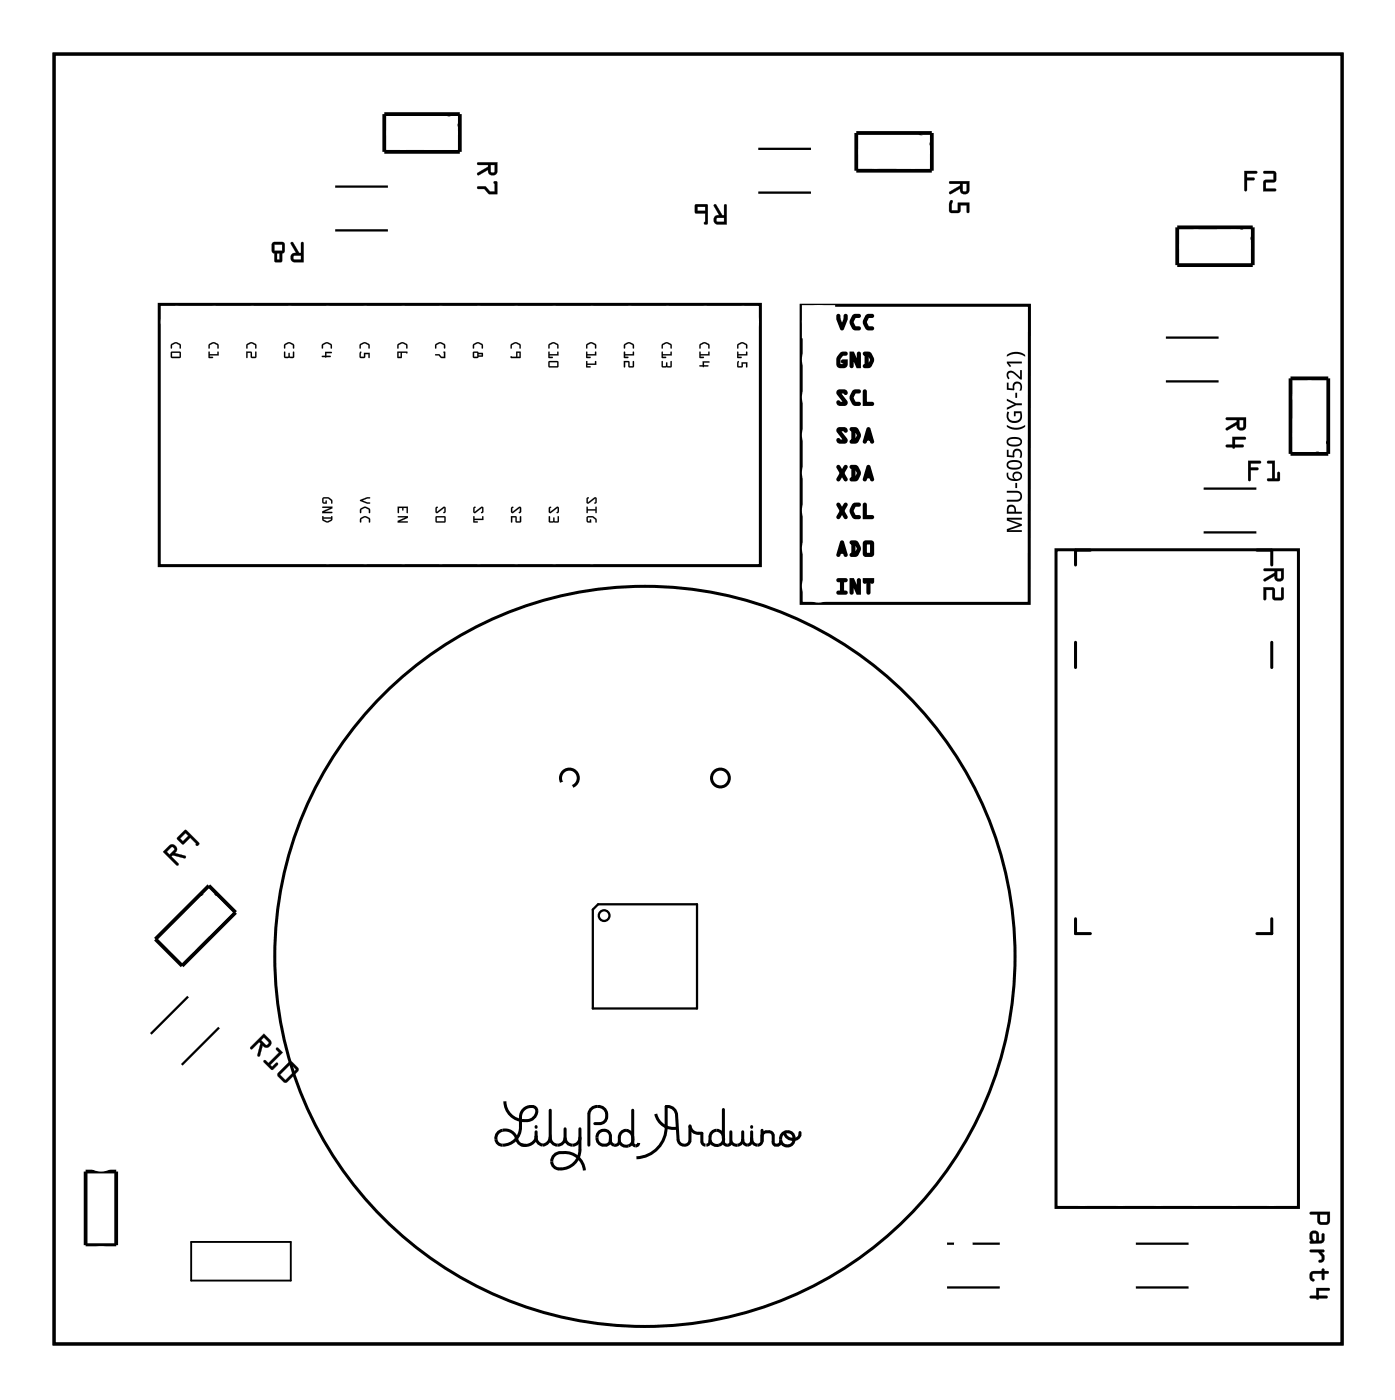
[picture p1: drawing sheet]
<svg xmlns="http://www.w3.org/2000/svg" width="94mm" height="94mm" viewBox="0 0 94 94" stroke-linecap="round" stroke-linejoin="round" font-family="sans-serif">
<g fill="none" stroke="#000" stroke-width=".2">
<path d="M3.6 3.6h86.7v86.8h-86.7zM10.7 20.5h40.4v17.6h-40.4zM53.9 20.5h15.3v20.1h-15.3zM71 37h16.3v44.2h-16.3zM73.3 37h-1v1M84.5 37h1v1M72.3 43.2v1.7M85.5 43.2v1.7M34 74.1a1.29 1.29 0 0 0 1.9 1.1l.2-.5a.32 .32 0 0 0-.4-.3 .7 .7 0 0 0-.7 .7 1.51 1.51 0 0 1-.8 1.9h-.6a.55 .55 0 0 1-.2-.7 .55 .55 0 0 1 .7-.3 1.05 1.05 0 0 1 .8 .9l.2 .1h.3M36.1 76.1v.5a.79 .79 0 0 1-1.1 .4M36.1 76.4v.3l.2 .2a.49 .49 0 0 0 .7-.4M36.1 75.8h.1"/>
<path d="M37 74.7v1.8M37 76.5a.5 .5 0 0 0 .5 .5 .5 .5 0 0 0 .5-.5M38 76.5a.5 .5 0 0 0 .5 .5 .5 .5 0 0 0 .5-.5M38 75.9v.6M39 75.9v1.4a1.28 1.28 0 0 1-1.6 1.3 .59 .59 0 0 1-.2-.8 .59 .59 0 0 1 .7-.3 1.3 1.3 0 0 1 1.4 1.2M40 75.6a.61 .61 0 0 0 .8-.4 .61 .61 0 0 0-.5-.8 .61 .61 0 0 0-.7 .5v2.1M40.3 76.1a.49 .49 0 0 1 .8 .3 .49 .49 0 0 1-.5 .6 .51 .51 0 0 1-.4-.3 .51 .51 0 0 1 .1-.6zM41.1 76.6a.32 .32 0 0 0 .2 .4 .32 .32 0 0 0 .4-.2 .53 .53 0 0 1 .1-.6 .53 .53 0 0 1 .6-.1l.1 .2 .1 .5M41.7 76.8a.47 .47 0 0 0 .4 .3 .47 .47 0 0 0 .5-.3M42.6 76.8v.2l.2 .1 .2-.2M42.6 74.7v2M44.1 74.9a1.23 1.23 0 0 0 1.5 1"/>
<path d="M47.5 77h-.2l-.1-.2v-.6a.62 .62 0 0 1-.8-.5v1a.41 .41 0 0 1-.4 .3 .41 .41 0 0 1-.4-.4l-.1-1.6a.61 .61 0 0 0-.7-.6v1.3a2.08 2.08 0 0 1-2 2.2M47.8 76.7a.47 .47 0 0 0 .4 .4 .47 .47 0 0 0 .5-.4M48.7 76.7a.47 .47 0 0 0-.3-.6 .47 .47 0 0 0-.6 .4l-.1 .5h-.2M48.7 76.7l.1 .3h.2l.2-.2M48.7 74.6v2M49.2 76.1v.6a.41 .41 0 0 0 .4 .3 .41 .41 0 0 0 .4-.4M50 76.1v.5M50.6 76.1v.6l-.2 .3a.32 .32 0 0 1-.4-.4M50.6 75.8h.1M51.3 76.4a.39 .39 0 0 1 .3-.3 .39 .39 0 0 1 .4 .3v.6h.2l.3-.1v-.2M51.3 76v.7l-.2 .3a.39 .39 0 0 1-.5-.4M52.8 76.2l.1 .3 .2 .1h.3"/>
<path d="M53.8 76.2a.38 .38 0 0 1-.4 .4M72.3 61.8v1h1M85.5 61.8v1h-1"/>
<circle cx="38.3" cy="52.3" r=".6"/>
<circle cx="48.5" cy="52.3" r=".6"/>
<circle cx="43.4" cy="64.3" r="24.9"/>
<circle cx="52.9" cy="76.6" r=".47"/>
</g>
<g fill="#000">
<path d="M21.1 12.5h.9v3.1h-.9zM26.7 12.5h.8v3.1h-.8zM49.6 9.9h.8v3.1h-.8zM55.1 9.9h.9v3.1h-.9zM77 22.6h.8v3.1h-.8zM79.5 32.8h.9v3.1h-.9zM82.6 22.6h.8v3.1h-.8zM85.1 32.8h.8v3.1h-.8zM9.1 70.5l.6-.6 2.2 2.2-.6 .6zM13 66.6l.6-.6 2.2 2.2-.6 .6zM62.3 83.6h.8v3.1h-.8zM67.8 83.6h.9v3.1h-.9z"/>
<path d="M75 83.6h.8v3.1h-.8zM80.5 83.6h.9v3.1h-.9z"/>
<path d="M3.6 3.6h86.7v86.8h-86.7zM3.6 3.6v86.8h86.7v-86.8z"/>
<path d="M19.6 16.3h.1l.4 .7h.1l.1-.7h.1v.1v1.2h-.6a.31 .31 0 0 1-.2-.3 .31 .31 0 0 1 .3-.3zM19.8 17.2v.3h.4v-.3zM18.3 16.3h.7l.1 .1 .1 .5-.2 .1-.1 .6h-.4v-.6l-.2-.1zM18.5 16.5v.4h.5v-.4zM18.6 17v.5h.2v-.5z"/>
<path d="M19.6 16.3h.1l.4 .7h.1v-.6a.1 .1 0 0 1 .1-.1 .1 .1 0 0 1 .1 .1v1.3h-.6a.32 .32 0 0 1-.3-.4 .32 .32 0 0 1 .4-.3l-.3-.6zM19.6 16.3v.1l.3 .6a.31 .31 0 0 0-.3 .3 .31 .31 0 0 0 .2 .3h.6v-1.2v-.1h-.1v.7h-.2l-.4-.7zM19.8 17.2v.3h.4v-.3zM19.8 17.2h.5v.3h-.5zM18.3 16.3h.7l.1 .1 .1 .5-.2 .1-.1 .6h-.4v-.6l-.2-.1zM18.3 16.3v.6l.2 .1v.6h.4l.1-.6 .1-.1v-.5l-.1-.1zM18.5 16.5v.4h.5v-.4zM18.5 16.4h.5v.5h-.5zM18.6 17v.5h.2v-.5zM18.6 17h.2v.5h-.2z"/>
<path d="M32.1 10.9h1.4v.6a.31 .31 0 0 1-.4 .3 .31 .31 0 0 1-.3-.4l-.7 .4v-.1l.7-.5v-.1h-.7zM33 11.1v.5h.2l.1-.5zM32.1 12.6l.6-.1 .3 .4h.3v-.5l-.1-.1 .2-.1 .1 .9h-.6l-.3-.4h-.5z"/>
<path d="M32.1 10.9h1.4v.6a.32 .32 0 0 1-.4 .3 .32 .32 0 0 1-.3-.4l-.6 .4a.1 .1 0 0 1-.1 0 .1 .1 0 0 1 0-.2l.7-.4v-.1h-.7zM32.1 11v.1h.7v.1l-.7 .4v.2l.7-.4a.31 .31 0 0 0 .3 .4 .31 .31 0 0 0 .3-.3l.1-.6zM33 11.1v.5h.2l.1-.5zM33 11.1h.3l-.1 .5h-.2zM32.1 12.6l.6-.1 .3 .4h.3v-.5l-.1-.1 .2-.1 .1 .9h-.6l-.3-.4h-.5zM32.1 12.6v.1h.5l.3 .3 .6 .1-.1-.9-.2 .1 .1 .1v.5h-.3l-.3-.3z"/>
<path d="M48 13.8h.2l.4 .7h.1v-.7l.1-.1 .1 .1v1.3h-.6a.31 .31 0 0 1-.3-.4 .31 .31 0 0 1 .4-.2zM48.2 14.7v.2h.5v-.2zM46.8 13.8h.8v1.3l-.2-.1v-.1v-.5l-.6-.1zM46.9 13.9v.3h.5v-.3z"/>
<path d="M48 13.8h.2l.4 .7h.1v-.7a.1 .1 0 0 1 .1-.1 .1 .1 0 0 1 .1 .1v1.3h-.6a.32 .32 0 0 1-.3-.4 .32 .32 0 0 1 .4-.2l-.4-.6zM48 13.8v.1l.4 .6a.31 .31 0 0 0-.4 .2 .31 .31 0 0 0 .3 .4h.6v-1.3h-.1h-.1v.7h-.1l-.4-.7zM48.2 14.7v.2h.5v-.2zM48.2 14.7l.5-.1v.3h-.5zM46.8 13.8h.8v1.2l-.2 .1a.09 .09 0 0 1-.1-.1 .09 .09 0 0 1 .1-.1v-.5l-.7-.1zM46.8 13.8v.5l.6 .1v.5v.1l.2 .1v-1.3zM46.9 13.9v.3h.5v-.3zM46.9 13.9h.5v.3h-.5z"/>
<path d="M63.9 12.2h1.3v.6a.31 .31 0 0 1-.4 .3 .31 .31 0 0 1-.2-.4l-.7 .4v-.2l.7-.4v-.1h-.7zM64.8 12.4v.4l.2 .1v-.5zM64 13.5h.1l-.1 .7h.4v-.6h.8v.7h-.2v-.5h-.4v.5h-.6l-.2-.1v-.4z"/>
<path d="M63.9 12.2h1.3v.6a.32 .32 0 0 1-.4 .3 .32 .32 0 0 1-.2-.4l-.6 .4a.11 .11 0 0 1-.2-.1 .1 .1 0 0 1 .1-.1l.7-.4v-.1h-.7zM63.9 12.2v.2h.7v.1l-.7 .4v.1l.7-.3a.31 .31 0 0 0 .2 .4 .31 .31 0 0 0 .4-.3v-.6zM64.8 12.4v.4l.2 .1v-.5zM64.7 12.4h.3v.5l-.2-.1zM63.9 13.5h.2l-.1 .7h.4v-.6h.8v.6a.1 .1 0 0 1-.1 .1 .1 .1 0 0 1-.1-.1v-.4h-.4v.4l-.1 .1h-.6l-.1-.6zM64 13.5l-.2 .3v.4l.2 .1h.6v-.5h.4v.5h.2v-.7h-.8v.6h-.4l.1-.7z"/>
<path d="M83.7 11.5h.8a.1 .1 0 0 1 .1 .1 .1 .1 0 0 1-.1 .1h-.6v.2h.4a.1 .1 0 0 1 .1 .1 .1 .1 0 0 1-.1 .1h-.4v.7a.1 .1 0 0 1-.1 .1 .1 .1 0 0 1-.1-.1zM83.7 11.5v1.3l.1 .1 .1-.1v-.7h.4l.1-.1h-.1h-.4v-.3h.6l.1-.1-.1-.1zM85 11.5h.7l.1 .1v.6l-.6 .1v.4h.6a.1 .1 0 0 1 .1 .1 .1 .1 0 0 1-.1 .1h-.8v-.8h.7v-.4h-.7zM85 11.5v.2h.7v.4l-.7 .1v.7h.8v-.2h-.7v-.4l.7-.1v-.6l-.1-.1z"/>
<path d="M83.7 11.5h.8l.1 .1-.1 .1h-.6v.2h.4l.1 .1-.1 .1h-.4v.7l-.1 .1-.1-.1zM85 11.5h.7l.1 .1v.6l-.6 .1v.4h.6v.2h-.8v-.8h.7v-.4h-.7z"/>
<path d="M11.5 23.1l.4-.1 .3 .2v.2h-.1v-.2l-.3-.1-.2 .1-.1 .3zM11.5 23.7h.6l.1 .3-.7 .1zM11.6 23.7v.3h.5v-.3z"/>
<path d="M11.5 23.1l.4-.1 .3 .2v.2h-.1v-.2l-.3-.1-.2 .1-.1 .3zM11.5 23.2v.2l.1-.2 .2-.1 .3 .1v.2h.1l-.1-.2-.2-.2zM11.5 23.7h.6l.1 .3-.7 .1zM11.5 23.7v.4l.7-.1-.1-.3zM11.6 23.7v.3h.5v-.3zM11.6 23.7h.5v.3h-.5z"/>
<path d="M14.1 23.1l.4-.1 .2 .2v.2h-.1v-.2l-.2-.1-.3 .1v.3zM14 23.7l.1 .1h.5l.1-.1v.2h-.6v.1l.2 .1h-.2z"/>
<path d="M14.1 23.1l.4-.1 .2 .2v.2h-.1v-.2l-.2-.1-.3 .1-.1 .3zM14.1 23.2v.2v-.2l.3-.1 .2 .1v.2h.1v-.2l-.2-.2zM14 23.7h.1v.1h.5l.1-.1v.2h-.6v.1l.2 .1h-.3zM14 23.7l.1 .4h.2l-.2-.1v-.1h.6v-.2l-.1 .1h-.5z"/>
<path d="M16.6 23.1l.4-.1 .2 .2v.2v-.2l-.3-.1-.2 .1-.1 .3zM16.6 23.7h.3l.1 .3h.2v-.3v.3l-.3 .1v-.4h-.2l-.1 .4z"/>
<path d="M16.6 23.1l.4-.1 .2 .2 .1 .2h-.1v-.2l-.3-.1-.2 .1-.1 .3zM16.6 23.2v.2l.1-.2 .2-.1 .3 .1v.2v-.2l-.2-.2zM16.6 23.6l.3 .1 .1 .3h.2v-.3v.3l-.3 .1v-.4h-.2l-.1 .4zM16.6 23.7v.4v-.4h.3v.4l.3-.1v-.3v.3h-.3v-.3z"/>
<path d="M19.1 23.1l.4-.1 .3 .2v.2h-.1v-.2l-.3-.1-.2 .1-.1 .3zM19.1 23.7h.1v.3h.2v-.3l.1 .3h.2l.1-.3v.3l-.6 .1z"/>
<path d="M19.1 23.1l.4-.1 .3 .2v.2h-.1v-.2l-.3-.1-.2 .1-.1 .3zM19.2 23.2l-.1 .2 .1-.2 .2-.1 .3 .1v.2h.1v-.2l-.3-.2zM19.1 23.7h.1v.3h.2v-.3l.1 .3h.2l.1-.3v.3l-.6 .1zM19.1 23.7l.1 .4 .6-.1v-.3l-.1 .3h-.2l-.1-.3v.3h-.2v-.3z"/>
<path d="M21.7 33.5h.1a.43 .43 0 0 1 .6 .3l-.1 .1v-.2l-.2-.1-.3-.1v.3h.1l.1-.1v.2h-.2l-.1-.1zM21.7 34.1h.7v.1l-.6 .2 .6 .1h-.7v-.1l.5-.2h-.5zM21.7 34.7l.1 .1h.5v-.1v.3a.4 .4 0 0 1-.6 0zM21.8 34.9l.2 .2 .3-.2z"/>
<path d="M21.7 33.5h.5l.2 .2v.2h-.1v-.2l-.2-.1-.3-.1v.3h.1l.1-.1v.2h-.2l-.1-.1zM21.7 33.5v.3l.1 .1h.2v-.2l-.1 .1h-.1v-.3l.3 .1 .3 .3-.1-.2-.1-.2zM21.7 34.1h.7v.1l-.6 .2h.5l.1 .1h-.7v-.1l.5-.2h-.5zM21.7 34.1v.1h.5l-.5 .2v.1h.7l-.6-.1 .6-.2v-.1zM21.7 34.7l.1 .1h.5v-.1l.1 .3-.4 .2-.3-.2zM21.7 34.7v.3l.2 .1h.2l.3-.1-.1-.3v.1h-.5zM21.8 34.9l.2 .2 .3-.2zM21.8 34.9h.5l-.3 .2z"/>
<path d="M21.7 23.1l.4-.1 .2 .2v.2h-.1v-.2l-.2-.1-.3 .1v.3zM21.9 23.7h.4v.1h-.3v.1h.2v.1h-.5v-.1h.2z"/>
<path d="M21.7 23.1l.4-.1 .2 .2v.2h-.1v-.2l-.2-.1-.3 .1v.3zM21.7 23.2v.2v-.2l.3-.1 .2 .1v.2h.1v-.2l-.2-.2zM21.9 23.7h.4v.1h-.3v.1h.2v.1h-.5v-.1h.2zM21.9 23.7v.2l-.2 .1h.5v-.1h-.2v-.1h.3v-.1z"/>
<path d="M24.2 23.1l.4-.1 .3 .2v.2h-.1v-.2l-.3-.1-.2 .1-.1 .3zM24.2 23.7h.1v.3h.2v-.3h.4v.4h-.1v-.3h-.2l-.1 .3h-.3z"/>
<path d="M24.2 23.1l.4-.1 .3 .2v.2h-.1v-.2l-.3-.1-.2 .1-.1 .3zM24.2 23.2v.2l.1-.2 .2-.1 .3 .1v.2h.1l-.1-.2-.2-.2zM24.2 23.7h.1v.3h.2v-.3h.4v.4h-.1v-.3h-.2l-.1 .3h-.3zM24.2 23.7v.4h.3l.1-.3h.2v.3h.1v-.4h-.4v.3h-.2v-.3z"/>
<path d="M24.2 33.6l.7-.1-.5 .2 .5 .2h-.2zM24.3 34.2l.3-.1 .3 .1v.3h-.1v-.2l-.2-.1-.3 .1-.1 .2zM24.3 34.9l.3-.2 .3 .2v.2h-.1v-.2l-.2-.1-.3 .1-.1 .3z"/>
<path d="M24.2 33.6l.7-.2v.1l-.5 .2 .5 .2h-.2zM24.2 33.6v.1l.5 .2h.2l-.5-.2 .5-.2zM24.3 34.2l.3-.1 .3 .1v.3h-.1v-.2l-.2-.1-.3 .1-.1 .2zM24.3 34.2l-.1 .3 .1-.2 .3-.1 .2 .1v.2h.1v-.3l-.3-.1zM24.3 34.8l.3-.1 .3 .2v.2h-.1v-.2l-.2-.1-.3 .1-.1 .3zM24.3 34.9l-.1 .3 .1-.3 .3-.1 .2 .1v.2h.1v-.2l-.3-.2z"/>
<path d="M26.8 34.1h.6v.4v-.3h-.3v.2v-.2h-.3v.3zM26.8 34.7h.6v.1l-.5 .3h.5l-.6 .1v-.2l.5-.2h-.5z"/>
<path d="M26.7 34.1h.7v.4h-.1l.1-.3h-.3v.2v-.2h-.3v.3zM26.8 34.1v.4v-.3h.3v.1v-.1h.3v.3v-.4zM26.8 34.7h.6v.1l-.5 .3h.5l-.7 .1v-.2l.6-.2h-.5zM26.8 34.7v.1h.5l-.5 .2v.2l.6-.1h-.5l.5-.3v-.1z"/>
<path d="M26.8 23.1l.4-.1 .2 .2v.2h-.1v-.2l-.2-.1-.3 .1v.3zM26.7 23.7h.7h-.4v.4h-.2zM26.8 23.7v.3h.1v-.3z"/>
<path d="M26.8 23.1l.4-.1 .2 .2v.2h-.1v-.2l-.2-.1-.3 .1-.1 .3zM26.8 23.2v.2v-.2l.3-.1 .2 .1v.2h.1v-.2l-.2-.2zM26.7 23.7l.7-.1v.1h-.4v.4h-.2zM26.7 23.7l.1 .4h.2v-.4h.4zM26.8 23.7v.3h.1v-.3zM26.8 23.7h.2v.3h-.2z"/>
<path d="M29.3 34.1h.2l-.1 .3 .5-.3 .1 .4h-.2l.1-.3-.5 .3zM29.3 34.7h.6l.1 .4-.7 .1zM29.4 34.8v.3h.5v-.3z"/>
<path d="M29.3 34.1h.2l-.1 .3 .5-.3 .1 .4h-.2l.1-.3-.5 .3zM29.3 34.1l.1 .4 .5-.3-.1 .3h.2l-.1-.4-.5 .3v-.3zM29.3 34.7h.6l.1 .4-.7 .1zM29.3 34.8v.4l.7-.1-.1-.4zM29.4 34.8v.3h.5v-.3zM29.4 34.8h.5v.3h-.5z"/>
<path d="M29.3 23.1l.4-.1 .2 .2v.2v-.2l-.3-.1-.2 .1-.1 .3zM29.3 23.8h.3l.1 .2h.2l-.1-.3h.1l.1 .4h-.3l-.2-.2h-.2z"/>
<path d="M29.3 23.1l.4-.1 .2 .2 .1 .2h-.1v-.2l-.3-.1-.2 .1-.1 .3zM29.3 23.2v.2l.1-.2 .2-.1 .3 .1v.2v-.2l-.2-.2zM29.3 23.8h.3l.1 .2h.2l-.1-.3h.1l.1 .4h-.3l-.2-.2h-.2zM29.3 23.8l.2 .1 .2 .2h.3l-.1-.4h-.1l.1 .3h-.2l-.2-.2z"/>
<path d="M31.9 34.1h.1l-.1 .3 .6-.3v.4h-.1v-.3l-.5 .3zM31.8 34.7l.1 .2h.5l.1-.2v.3h-.6v.1h.2l-.2 .1z"/>
<path d="M31.9 34.1h.1l-.1 .3 .6-.3v.4h-.1v-.3l-.5 .3zM31.9 34.1v.4l.5-.3v.3h.1v-.4l-.6 .3 .1-.3zM31.8 34.7h.1v.2h.5l.1-.2v.3h-.6v.1h.2l-.2 .1zM31.8 34.7l.1 .5 .2-.1h-.2v-.1h.6v-.3l-.1 .2h-.5z"/>
<path d="M31.8 23.1l.4-.1 .3 .2v.2h-.1v-.2l-.3-.1-.2 .1-.1 .3zM31.8 23.7h.7v.3l-.6 .1zM31.9 23.7v.3h.2v-.3zM32.2 23.8v.1h.2v-.1z"/>
<path d="M31.8 23.1l.4-.1 .3 .2v.2h-.1v-.2l-.3-.1-.2 .1-.1 .3zM31.9 23.2l-.1 .2 .1-.2 .2-.1 .3 .1v.2h.1v-.2l-.3-.2zM31.8 23.7h.7v.3l-.6 .1zM31.8 23.7l.1 .4 .6-.1v-.3zM31.9 23.7v.3h.2v-.3zM31.9 23.7h.2v.3h-.2zM32.2 23.8v.1h.2v-.1zM32.2 23.8h.2v.1h-.2z"/>
<path d="M34.4 34.1h.1v.3l.5-.3 .1 .4h-.2l.1-.3-.6 .3zM34.4 34.7h.3l.1 .4h.2v-.4l.1 .4-.4 .1v-.4h-.2l-.1 .4z"/>
<path d="M34.4 34.1h.1v.3l.5-.3 .1 .4h-.2l.1-.3-.6 .3zM34.4 34.1v.4l.6-.3-.1 .3h.1v-.4l-.5 .3v-.3zM34.4 34.7h.3l.1 .4h.2v-.4l.1 .4-.4 .1v-.4h-.2l-.1 .4zM34.4 34.7v.5l.1-.4h.2v.4l.3-.1v-.4v.4h-.2l-.1-.3z"/>
<path d="M34.4 23.1l.4-.1 .2 .2v.2h-.1v-.2l-.2-.1-.3 .1v.3zM34.4 24h.3v-.3h.3v.4h-.6zM34.8 23.7v.3h.1v-.3z"/>
<path d="M34.4 23.1l.4-.1 .2 .2v.2h-.1v-.2l-.2-.1-.3 .1v.3zM34.4 23.2v.2v-.2l.3-.1 .2 .1v.2h.1v-.2l-.2-.2zM34.4 24h.3v-.3h.3v.4h-.6zM34.4 24v.1h.6v-.4h-.3v.3zM34.8 23.7v.3h.1v-.3zM34.8 23.7h.1v.3h-.1z"/>
<path d="M36.9 34.1h.2l-.1 .3 .5-.3 .1 .4h-.2l.1-.3-.5 .3zM36.9 34.7l.1 .1v.3h.2l.1-.3v.3h.2l.1-.4v.4l-.6 .1z"/>
<path d="M36.9 34.1h.2l-.1 .3 .5-.3 .1 .4h-.2l.1-.3-.5 .3zM37 34.1v.4l.5-.3-.1 .3h.2l-.1-.4-.5 .3 .1-.3zM36.9 34.7h.1v.4h.2l.1-.3v.3h.2l.1-.4v.4l-.6 .1zM36.9 34.7l.1 .5 .6-.1v-.4l-.1 .4h-.2v-.3l-.1 .3h-.2v-.3z"/>
<path d="M36.9 23.1l.4-.1 .3 .2v.2h-.1v-.2l-.3-.1-.2 .1-.1 .3zM36.9 23.7l.1 .1h.5v-.1l.1 .2h-.6v.1l.2 .1h-.3zM36.9 24.3h.6l.1 .4h-.7zM37 24.4v.2h.5v-.2z"/>
<path d="M36.9 23.1l.4-.1 .3 .2v.2h-.1v-.2l-.3-.1-.2 .1-.1 .3zM36.9 23.2v.2l.1-.2 .2-.1 .3 .1v.2h.1l-.1-.2-.2-.2zM36.9 23.7h.1v.1h.5v-.1l.1 .2h-.6v.1l.2 .1h-.3zM36.9 23.7v.4h.3l-.2-.1v-.1h.6l-.1-.2v.1h-.5zM36.9 24.3h.6l.1 .4h-.7zM36.9 24.3v.4h.7l-.1-.4zM37 24.4v.2h.5v-.2zM37 24.4h.5v.2h-.5z"/>
<path d="M39.5 33.5h.1v.3l.5-.3v.3l-.1 .1v-.4l-.5 .4zM39.5 34.1v.2h.6v-.2v.4v-.2h-.6v.2zM39.5 34.8v-.1a.43 .43 0 0 1 .6 .4l-.1-.1-.1-.2h-.3l-.1 .2 .2 .1v-.2l.1 .3-.3-.1v-.1z"/>
<path d="M39.5 33.5h.1v.3l.5-.3v.3l-.1 .1v-.4l-.5 .4zM39.5 33.5v.4l.5-.4v.4l.1-.1v-.3l-.5 .3v-.3zM39.5 34.1v.2h.6v-.2v.4h-.1l.1-.2h-.6v.2zM39.5 34.1v.4v-.2h.6v.2v-.4v.2h-.6zM39.5 34.8h.4l.2 .1v.2l-.1-.1-.1-.2h-.3l-.1 .2 .2 .1v-.2l.1 .3h-.3l-.1-.2zM39.5 34.8v.2v.1l.3 .1-.1-.3v.2l-.2-.1 .1-.2h.3l.2 .3v-.2l-.2-.1z"/>
<path d="M39.5 23.1l.4-.1 .2 .2v.2h-.1v-.2l-.2-.1-.3 .1v.3zM39.4 23.7l.1 .1h.5l.1-.1v.2h-.6v.1l.2 .1h-.2zM39.4 24.3l.1 .2h.5l.1-.2v.3h-.6l.2 .1h-.2z"/>
<path d="M39.5 23.1l.4-.1 .2 .2v.2h-.1v-.2l-.2-.1-.3 .1-.1 .3zM39.5 23.2v.2v-.2l.3-.1 .2 .1v.2h.1v-.2l-.2-.2zM39.4 23.7h.1v.1h.5l.1-.1v.2h-.6v.1l.2 .1h-.3zM39.4 23.7l.1 .4h.2l-.2-.1v-.1h.6v-.2l-.1 .1h-.5zM39.4 24.3h.1v.2h.5l.1-.2v.3h-.6l.2 .1h-.3zM39.4 24.3l.1 .4h.2l-.2-.1v-.1l.6 .1v-.3l-.1 .2h-.5z"/>
<path d="M42 23.1l.4-.1 .2 .2v.2v-.2l-.3-.1-.2 .1-.1 .3zM42 23.7l.1 .1h.5v-.1l.1 .2h-.6v.1l.2 .1h-.3zM42 24.3h.3l.1 .3h.2v-.3v.4h-.3v-.3h-.2l-.1 .3z"/>
<path d="M42 23.1l.4-.1 .2 .2 .1 .2h-.1v-.2l-.3-.1-.2 .1-.1 .3zM42 23.2v.2l.1-.2 .2-.1 .3 .1v.2v-.2l-.2-.2zM42 23.7h.1v.1h.5v-.1l.1 .2h-.6v.1l.2 .1h-.3zM42 23.7v.4h.3l-.3-.1v-.1h.7l-.1-.2v.1h-.6zM42 24.3h.3l.1 .3h.2v-.3v.4h-.3v-.3h-.2l-.1 .3zM42 24.3v.4v-.3h.3v.3h.3v-.4v.3h-.3v-.3z"/>
<path d="M44.5 23.1l.4-.1 .3 .2v.2h-.1v-.2l-.3-.1-.2 .1-.1 .3zM44.5 23.7l.1 .1h.5l.1-.1v.2h-.6v.1l.2 .1h-.3zM44.5 24.3h.1v.3h.2v-.2l.1 .2h.2l.1-.3v.4h-.6z"/>
<path d="M44.5 23.1l.4-.1 .3 .2v.2h-.1v-.2l-.3-.1-.2 .1-.1 .3zM44.6 23.2l-.1 .2 .1-.2 .2-.1 .3 .1v.2h.1v-.2l-.3-.2zM44.5 23.7h.1v.1h.5l.1-.1v.2h-.6v.1l.2 .1h-.3zM44.5 23.7v.4h.3l-.2-.1v-.1h.6v-.2l-.1 .1h-.5zM44.5 24.3h.1v.3h.2v-.2l.1 .2h.2l.1-.3v.4h-.6zM44.5 24.3l.1 .4h.6v-.4l-.1 .3h-.2l-.1-.2v.2h-.2v-.3z"/>
<path d="M47.1 23.1l.4-.1 .2 .2v.2h-.1v-.2l-.2-.1-.3 .1v.3zM47.1 23.7v.1h.5l.1-.1v.2h-.6v.1l.3 .1h-.3zM47.3 24.3h.4v.1h-.3v.2h.2h-.5h.2z"/>
<path d="M47.1 23.1l.4-.1 .2 .2v.2h-.1v-.2l-.2-.1-.3 .1v.3zM47.1 23.2v.2v-.2l.3-.1 .2 .1v.2h.1v-.2l-.2-.2zM47.1 23.7v.1h.5l.1-.1v.2h-.6v.1l.3 .1h-.3zM47.1 23.7v.4h.2l-.2-.1v-.1h.6v-.2l-.1 .1h-.5zM47.3 24.3h.4v.1h-.3v.2h.2h-.5h.2zM47.3 24.3v.3h-.2h.5h-.2v-.2h.3v-.1z"/>
<path d="M49.6 23.1l.4-.1 .3 .2v.2h-.1v-.2l-.3-.1-.2 .1-.1 .3zM49.6 23.7l.1 .1h.5v-.1l.1 .2h-.6v.1l.2 .1h-.3zM49.6 24.3h.1v.3h.2v-.2h.4v.3h-.1v-.2h-.2l-.1 .2h-.3z"/>
<path d="M49.6 23.1l.4-.1 .3 .2v.2h-.1v-.2l-.3-.1-.2 .1-.1 .3zM49.6 23.2v.2l.1-.2 .2-.1 .3 .1v.2h.1l-.1-.2-.2-.2zM49.6 23.7h.1v.1h.5v-.1l.1 .2h-.6v.1l.2 .1h-.3zM49.6 23.7v.4h.3l-.2-.1v-.1h.6l-.1-.2v.1h-.5zM49.6 24.3h.1v.3h.2v-.2h.4v.3h-.1v-.2h-.2l-.1 .2h-.3zM49.6 24.3v.4h.3l.1-.2h.2v.2h.1v-.3h-.4v.2h-.2v-.3z"/>
<path d="M56.6 36.4h.2l-.1 .1h.1l.2 .8a.14 .14 0 0 1-.1 .2 .14 .14 0 0 1-.1-.1l-.1-.2h.1v.1h-.3v-.1h.1l-.1 .2a.14 .14 0 0 1-.1 .1 .14 .14 0 0 1-.1-.2zM56.6 36.5h.1l-.3 .9-.1-.1 .2 .1-.1-.1v-.2h.4l.1 .2-.1 .1 .2-.1-.1 .1-.2-.9zM56.6 36.7h.1l-.1 .4h-.1v-.1h.2v.1zM56.6 36.4l.2 .7h-.4zM57.2 36.4h.5l.2 .5-.1 .4h-.1v.1l-.4 .1a.14 .14 0 0 1-.2-.2 .14 .14 0 0 1 .2-.1v.1v-.7a.12 .12 0 0 1-.1 0 .12 .12 0 0 1 0-.2zM57.3 36.5h.1v.8h-.1h.3l.1-.3h.1h-.1l.1-.2h-.1l-.1-.3zM57.5 36.6v.7v-.1l.1-.2h.1h-.1l.1-.2-.1 .1zM57.4 36.5h.2l.2 .4-.2 .4v-.1v.1h-.1h-.1zM58.1 36.4h.5l.2 .1v.8l-.1 .2h-.5l-.1-.2zM58.2 36.5v.8h.4v-.8zM58.2 36.6h.1v.7h-.1v-.1h.4v.1h-.1v-.7h.1h-.4zM58.2 36.5h.5v.8h-.5z"/>
<path d="M56.3 21.2l.1-.1 .1 .1v.3v-.1l.2 .5h-.1l.2-.5v.1h-.1v-.2a.14 .14 0 0 1 .2-.2 .14 .14 0 0 1 .1 .2v.2l-.2 .6-.2 .1-.1-.1-.2-.6zM56.4 21.3v.2h-.1l.1-.1 .3 .7h-.1h.1h-.1l.3-.7v.1v-.2v.2l-.3 .6-.2-.6zM57.3 21.2l.5-.1a.14 .14 0 0 1 .1 .2 .14 .14 0 0 1-.1 .1h-.2l-.2 .2v.1l.1 .3h.3a.14 .14 0 0 1 .1 .1 .14 .14 0 0 1-.1 .1h-.4l-.2-.4h.1h-.1v-.2l.1-.3h.1zM57.5 21.3l.3-.1-.3 .1-.2 .3v-.1v.2l.2 .3 .3 .1h-.3l-.1-.1h.1h-.1l-.1-.2v-.2l.1-.3 .1 .1-.1-.1zM58.2 21.2l.5-.1a.14 .14 0 0 1 .1 .2 .14 .14 0 0 1-.1 .1h-.3l-.1 .2v.1l.1 .3h.3a.14 .14 0 0 1 .1 .1 .14 .14 0 0 1-.1 .1h-.4l-.2-.4-.1-.2 .2-.3h.1zM58.4 21.3l.3-.1-.3 .1-.2 .3-.1-.1 .1 .2 .2 .3 .3 .1h-.3l-.1-.1h.1h-.1l-.1-.2v-.2l.1-.3 .1 .1-.1-.1z"/>
<path d="M56.5 23.8l.4-.1a.14 .14 0 0 1 .1 .1 .14 .14 0 0 1-.1 .1h-.2l-.2 .2v.4h.2v-.1h.1v.1h-.1a.14 .14 0 0 1-.1-.2 .14 .14 0 0 1 .1-.1h.3v.3a.42 .42 0 0 1-.3 .3 .42 .42 0 0 1-.4-.2v-.5v-.1h.1h-.1zM56.6 23.8v.1l-.2 .2v.5h.4l.1-.3h-.2h.2l-.1 .3h-.3h-.1v-.6l.2-.2 .1 .1-.1-.1h.3zM57.1 23.7h.3l.4 .7-.1 .1h-.1v-.7a.14 .14 0 0 1 .2-.1 .14 .14 0 0 1 .1 .1v1h-.3l-.3-.8h.1v.6a.14 .14 0 0 1-.1 .2 .14 .14 0 0 1-.2-.2zM57.2 23.7h.1v.9v-.6l.1-.1 .3 .8v-.1h.1v.1v-.9v.7h-.2l-.3-.7 .1-.1v.1h-.2zM58.1 23.7h.4l.3 .5-.2 .4v.1l-.4 .1a.14 .14 0 0 1-.2-.2 .14 .14 0 0 1 .2-.1v.1v-.7a.12 .12 0 0 1-.1 0 .12 .12 0 0 1 0-.2zM58.2 23.8h.1v.8h-.1h.3l.1-.3h.1h-.1l.1-.2h-.1l-.1-.3zM58.4 23.9v.7v-.1l.1-.3 .1 .1h-.1l.1-.2-.1 .1zM58.3 23.8h.2l.2 .4-.2 .4v-.1v.1h-.1h-.1z"/>
<path d="M56.3 26.3l.5-.1a.2 .2 0 0 1 .2 .1 .2 .2 0 0 1-.1 .3l-.2-.2h-.2l.5 .6h-.1h.1a.22 .22 0 0 1 0 .2 .22 .22 0 0 1-.2 .1h-.3a.2 .2 0 0 1-.2-.1 .2 .2 0 0 1 .1-.3l.1 .2h.3l-.5-.6zM56.4 26.3h.4l.1 .1h-.5v.1l.5 .6-.1 .1-.4-.1h.5l-.5-.7zM57.3 26.3l.5-.1a.14 .14 0 0 1 .1 .1 .14 .14 0 0 1-.1 .2h-.2l-.2 .2v.1l.1 .2h.3a.14 .14 0 0 1 .1 .2 .14 .14 0 0 1-.1 .1h-.4l-.2-.4h.1h-.1v-.2l.1-.4 .1 .1zM57.5 26.3h.3l-.3 .1-.2 .3v-.1v.2l.2 .3 .3 .1h-.3l-.1-.1h.1h-.1l-.1-.2v-.3l.1-.2h.1h-.1zM58.1 26.2h.1l.1 .1v.8h-.1v-.1h.5a.14 .14 0 0 1 .1 .2 .14 .14 0 0 1-.1 .1h-.7zM58.2 26.3v.9h-.1h.6h-.5z"/>
<path d="M56.3 28.8l.5-.1a.2 .2 0 0 1 .2 .2 .2 .2 0 0 1-.1 .2l-.2-.1h-.2v-.1l.5 .6h-.1h.1a.22 .22 0 0 1 0 .2 .22 .22 0 0 1-.2 .2h-.3a.2 .2 0 0 1-.2-.2 .2 .2 0 0 1 .1-.2l.1 .1h.3v.1l-.5-.6zM56.4 28.9h.4h.1h-.5v.1l.5 .6-.1 .1h-.4l.5-.1-.5-.6zM57.2 28.8h.5l.2 .5-.1 .4h-.1v.1l-.4 .1a.14 .14 0 0 1-.2-.2 .14 .14 0 0 1 .2-.1v.1v-.8a.12 .12 0 0 1-.1 .1 .12 .12 0 0 1 0-.2zM57.3 28.9h.1v.8h-.1h.3l.1-.3h.1h-.1l.1-.2h-.1l-.1-.3zM57.5 28.9v.8v-.1l.1-.3 .1 .1-.1-.1 .1-.1-.1 .1zM57.4 28.9h.2l.2 .3-.2 .5v-.1l-.1 .1h-.1zM58.3 28.8h.2v.1l.1-.1 .2 .9a.14 .14 0 0 1-.1 .1 .14 .14 0 0 1-.2 0v-.2h.1h-.3h.1l-.1 .2a.14 .14 0 0 1-.2 0 .14 .14 0 0 1-.1-.1zM58.4 28.9l-.2 .8h-.1h.1v-.2h.4l.1 .2h-.1h.1l-.3-.8zM58.3 29.1h.2l-.1 .4-.1-.1h.2l-.1 .1zM58.4 28.8l.2 .7h-.4z"/>
<path d="M56.3 31.3h.2l.2 .4h-.1l.2-.4a.14 .14 0 0 1 .2 0 .14 .14 0 0 1 0 .2l-.2 .4-.1-.1h.1l.2 .4a.14 .14 0 0 1 0 .2 .14 .14 0 0 1-.2-.1l-.2-.3h.1l-.2 .3a.14 .14 0 0 1-.2 .1 .14 .14 0 0 1 0-.2l.2-.4h.1l-.1 .1-.2-.4zM56.3 31.4h.1l.3 .4-.3 .5-.1-.1 .2 .1-.1-.1 .2-.4 .3 .4-.1 .1 .1-.1v.1l-.3-.5 .3-.4h-.1h.1l-.3 .5-.2-.5h.1zM57.2 31.3h.5l.2 .5-.1 .4h-.1v.1l-.4 .1a.14 .14 0 0 1-.2-.2 .14 .14 0 0 1 .2-.1v.1v-.7a.12 .12 0 0 1-.1 0 .12 .12 0 0 1 0-.2zM57.3 31.4h.1v.9l-.1-.1h.3l.1-.3 .1 .1-.1-.1 .1-.2h-.1l-.1-.3zM57.5 31.5v.7v-.1l.1-.2h.1h-.1l.1-.1h-.1zM57.4 31.4h.2l.2 .4-.2 .4-.1 .1h-.1zM58.3 31.3h.2v.1h.1l.2 .8a.14 .14 0 0 1-.1 .2 .14 .14 0 0 1-.2-.1v-.2h.1v.1h-.3v-.1h.1l-.1 .2a.14 .14 0 0 1-.2 .1 .14 .14 0 0 1-.1-.2zM58.4 31.4l-.2 .9h-.1h.1v-.1v-.2h.4l.1 .2-.1 .1h.1l-.3-.9zM58.3 31.7h.2l-.1 .3h-.1v-.1h.2v.1h-.1zM58.4 31.4l.2 .7h-.4z"/>
<path d="M56.3 33.9h.2l.2 .3h-.1l.2-.3a.14 .14 0 0 1 .2-.1 .14 .14 0 0 1 0 .2l-.2 .4h-.1l.1-.1 .2 .4a.14 .14 0 0 1 0 .2 .14 .14 0 0 1-.2 0l-.2-.4h.1l-.2 .4a.14 .14 0 0 1-.2 0 .14 .14 0 0 1 0-.2l.2-.4 .1 .1h-.1l-.2-.4zM56.3 34l.1-.1 .3 .5-.3 .4h-.1h.2h-.1l.2-.5 .3 .5h-.1h.1l-.3-.4 .3-.5v.1l-.1-.1 .1 .1-.3 .4-.2-.4 .1-.1zM57.3 33.9l.5-.1a.14 .14 0 0 1 .1 .2 .14 .14 0 0 1-.1 .1h-.2l-.2 .2v.1l.1 .3h.3a.14 .14 0 0 1 .1 .1 .14 .14 0 0 1-.1 .1h-.4l-.2-.4h.1h-.1v-.2l.1-.3h.1zM57.5 34l.3-.1-.3 .1-.2 .3v-.1v.2l.2 .3 .3 .1h-.3l-.1-.1h.1h-.1l-.1-.2v-.2l.1-.3 .1 .1-.1-.1zM58.1 33.9l.1-.1 .1 .2v.7h-.1h.5a.14 .14 0 0 1 .1 .1 .14 .14 0 0 1-.1 .1h-.7zM58.2 34v.9h-.1v-.1h.6h-.5z"/>
<path d="M56.3 38.9h.6a.14 .14 0 0 1 .1 .1 .14 .14 0 0 1-.1 .2h-.2v-.1h.1v.7h-.1v-.1h.2a.14 .14 0 0 1 .1 .2 .14 .14 0 0 1-.1 .1h-.5a.14 .14 0 0 1-.1-.1 .14 .14 0 0 1 .1-.2h.2v.1h-.1v-.7h.1v.1h-.3zM56.4 39h.3v.9h-.3h.5h-.3v-.9h.3zM57.1 38.9h.3l.4 .8h-.1h-.1v-.7a.14 .14 0 0 1 .2-.1 .14 .14 0 0 1 .1 .1v1h-.3l-.3-.8h.1v.7a.14 .14 0 0 1-.1 .1 .14 .14 0 0 1-.2-.1zM57.2 39h.1v.9v-.7h.1l.3 .7h.1v-.9v.7h-.2l-.3-.7h.1h-.2zM58 38.9h.8v.2a.14 .14 0 0 1-.2 .2 .14 .14 0 0 1-.1-.2h.1v.1h-.1v-.1h.1v.8a.14 .14 0 0 1-.2 .1 .14 .14 0 0 1-.1-.1v-.8h.1v.1h-.2v-.1a.11 .11 0 0 1 0 .2 .11 .11 0 0 1-.1-.1zM58.1 39h.1v.1v-.1h.2v.9v-.9h.3v.1l-.1-.1h.1h-.6z"/>
<path d="M56.6 36.4l.1 .1 .2 .9-.1-.2h-.3l-.1 .2h-.1zM56.6 36.7l-.1 .4h.2zM57.2 36.5h.4a.56 .56 0 0 1 .1 .8l-.1 .1h-.4l.1-.1v-.7l-.1-.1zM57.5 36.6v.7l.2-.4-.1-.3zM58.1 36.5l.5-.1 .1 .1v.8l-.1 .1h-.4l-.1-.1zM58.2 36.6v.7h.4v-.7z"/>
<path d="M56.4 21.2h.1l.1 .7 .2-.7h.1v.3l-.2 .6h-.1l-.3-.6zM57.4 21.3l.4-.1v.1h-.3l-.2 .4 .2 .3h.3v.2a.44 .44 0 0 1-.6-.5zM58.3 21.3l.4-.1v.1h-.3l-.2 .4 .2 .3h.3v.2a.44 .44 0 0 1-.6-.5z"/>
<path d="M56.6 23.8l.1-.1 .2 .1-.2 .1-.2 .2v.4l.3 .1v-.2l-.2-.1h.3v.3l-.1 .1h-.3l-.2-.2a.66 .66 0 0 1 .3-.7zM57.2 23.7h.2l.3 .8v-.7h.1v.9h-.1l-.4-.7v.6l-.1 .1zM58.1 23.8h.4a.56 .56 0 0 1 .1 .8l-.1 .1h-.4l.1-.1v-.7l-.1-.1zM58.4 23.9v.7l.2-.4-.1-.3z"/>
<path d="M56.4 26.3h.4l.1 .1v.1l-.1-.1h-.3l.4 .6v.2h-.4l-.2-.1 .1-.1 .1 .1h.3l-.4-.6zM57.4 26.3h.4v.1h-.3l-.2 .4 .2 .3h.3v.1a.44 .44 0 0 1-.6-.4zM58.1 26.3h.1v.8h.5v.1h-.6z"/>
<path d="M56.4 28.9l.4-.1 .1 .1v.1l-.1-.1h-.3l.4 .7v.2h-.4l-.2-.1 .1-.2 .1 .1h.3l-.4-.6zM57.2 28.8h.4a.56 .56 0 0 1 .1 .9l-.1 .1-.4-.1h.1v-.8h-.1zM57.5 28.9v.8l.2-.4-.1-.3zM58.4 28.8l.1 .1 .2 .9-.1-.2h-.3l-.1 .1h-.1zM58.4 29.1l-.1 .3h.2z"/>
<path d="M56.4 31.4h.1l.1 .3 .2-.3h.1l-.2 .4 .2 .4v.1l-.3-.3-.1 .3h-.2l.3-.5zM57.2 31.4h.4a.56 .56 0 0 1 .1 .8l-.1 .1h-.4l.1-.1v-.7h-.1zM57.5 31.5v.7l.2-.4-.1-.3zM58.4 31.4h.1l.2 .9-.1-.2h-.3l-.1 .2h-.1zM58.4 31.6l-.1 .4h.2z"/>
<path d="M56.4 33.9h.1l.1 .3 .2-.3h.1l-.2 .5 .2 .4v.1l-.3-.4-.1 .3h-.2l.3-.4zM57.4 34l.4-.1v.1h-.3l-.2 .4 .2 .3h.3v.2a.44 .44 0 0 1-.6-.5zM58.1 33.9l.1 .1v.7h.5v.2h-.6z"/>
<path d="M56.4 39h.5v.1h-.2v.7h.2v.1h-.6l.1-.1h.2v-.7h-.2zM57.2 39h.2l.3 .7v-.7h.1v.9h-.1l-.4-.7v.7h-.1zM58.1 39h.6v.2l-.2-.1-.1 .8v-.8l-.3 .1z"/>
<path d="M67.7 34.8h1v.2h-.8l.8 .3v.1l-.8 .3h.8v.1h-1v-.2l.9-.3-.9-.3zM67.8 34h.1a.35 .35 0 0 1 .4 .1 .35 .35 0 0 1 0 .3h.4v.2h-1zM67.9 34.1l-.1 .3h.4v-.1a.2 .2 0 0 0-.1-.2 .2 .2 0 0 0-.2 0zM67.7 33h.7a.37 .37 0 0 1 .4 .4 .37 .37 0 0 1-.4 .4h-.7v-.2h.7a.24 .24 0 0 0 .2-.2 .24 .24 0 0 0-.2-.3h-.7zM68.3 32.5h.1v.3h-.1zM67.7 31.8h.1a.32 .32 0 0 0 .1 .3 .32 .32 0 0 0 .3 .1 .32 .32 0 0 1 .1-.5 .32 .32 0 0 1 .5 .2 .32 .32 0 0 1-.3 .4 .52 .52 0 0 1-.5 0 .52 .52 0 0 1-.3-.5zM68.2 32a.21 .21 0 0 0 .4 0 .21 .21 0 0 0-.4 0zM67.8 31.1l.2-.1a.48 .48 0 0 1 .7 .4 .66 .66 0 0 1-1 0zM67.9 31.2a.21 .21 0 0 0 0 .2 .21 .21 0 0 0 .2 .1h.1a.24 .24 0 0 0 .3 0 .24 .24 0 0 0 .1-.3l-.4-.1zM67.7 30.3h.1v.3l.3 .1a.35 .35 0 0 1 .4-.5 .35 .35 0 0 1 .2 .6h-.1a.24 .24 0 0 0 0-.4 .24 .24 0 0 0-.4 .2v.2l-.5-.1zM67.8 29.5l.2-.1a.48 .48 0 0 1 .7 .4 .66 .66 0 0 1-1 0zM67.9 29.6a.21 .21 0 0 0 0 .3 .21 .21 0 0 0 .2 0h.1a.24 .24 0 0 0 .3 0 .24 .24 0 0 0 .1-.3l-.4-.1zM67.7 28.6a1.06 1.06 0 0 0 1.3 0 .55 .55 0 0 1-.6 .3h-.1a.53 .53 0 0 1-.6-.3zM67.8 27.7h.1a.4 .4 0 0 0 .3 .6 .4 .4 0 0 0 .4-.5h-.3v.2h-.1v-.3h.5a.53 .53 0 0 1-.5 .8 .53 .53 0 0 1-.4-.8zM67.7 26.8l.6 .3h.4v.2h-.3l-.7 .3v-.2l.5-.2-.5-.2zM68.3 26.4h.1v.4h-.1zM67.7 25.7h.1v.4h.3a.35 .35 0 0 1 .4-.4 .35 .35 0 0 1 .2 .6h-.1a.24 .24 0 0 0 0-.4 .24 .24 0 0 0-.4 .2v.2l-.5-.1zM67.8 25h.3l.5 .4v-.5h.1v.6h-.1l-.3-.3a.24 .24 0 0 0-.3-.2 .24 .24 0 0 0-.2 .3l.1 .1-.1 .1-.1-.2zM67.7 24.3h1v.2l-.8-.1 .1 .2-.1 .1zM67.7 23.9a1.01 1.01 0 0 1 1.3 0v.1l-.3-.1a1.07 1.07 0 0 0-1 .1z"/>
<path d="M67.7 34.8h1v.2h-.8l.8 .3v.1l-.8 .3h.8v.1h-1v-.2l.9-.3-.9-.3zM67.7 34.8v.2l.9 .3-.9 .3v.2h1v-.1h-.8l.8-.3v-.1l-.8-.3h.8v-.2zM67.8 34h.1a.35 .35 0 0 1 .4 .1 .35 .35 0 0 1 0 .3h.4v.2h-1zM67.8 34l-.1 .6h1v-.2h-.4a.34 .34 0 0 0-.1-.4 .34 .34 0 0 0-.4 0zM67.9 34.1l-.1 .3h.4v-.1a.2 .2 0 0 0-.1-.2 .2 .2 0 0 0-.2 0zM67.9 34.1a.23 .23 0 0 1 .3 0 .23 .23 0 0 1 0 .3h-.4zM67.7 33h.7a.37 .37 0 0 1 .4 .4 .37 .37 0 0 1-.4 .4h-.7v-.2h.7a.24 .24 0 0 0 .2-.2 .24 .24 0 0 0-.2-.2h-.7zM67.7 33v.1l.7 .1a.24 .24 0 0 1 .2 .2 .24 .24 0 0 1-.2 .2h-.7v.2h.7a.36 .36 0 0 0 .3-.4 .36 .36 0 0 0-.3-.4zM68.3 32.5h.1v.3h-.1zM68.3 32.5v.3h.1v-.3zM67.7 31.8h.1a.32 .32 0 0 0 .1 .3 .32 .32 0 0 0 .3 .1 .32 .32 0 0 1 .1-.5 .32 .32 0 0 1 .5 .2 .32 .32 0 0 1-.3 .4 .52 .52 0 0 1-.5 0 .52 .52 0 0 1-.3-.5zM67.7 31.8a.48 .48 0 0 0 .2 .5 .48 .48 0 0 0 .5 .1 .32 .32 0 0 0 .4-.4 .32 .32 0 0 0-.4-.3 .32 .32 0 0 0-.2 .5 .32 .32 0 0 1-.4-.4zM68.2 32a.21 .21 0 0 0 .4 0 .21 .21 0 0 0-.4 0zM68.2 32a.22 .22 0 0 1 .4 0 .22 .22 0 0 1-.4 0zM67.8 31.1l.2-.1a.48 .48 0 0 1 .7 .4 .66 .66 0 0 1-1 0zM67.8 31.1a.35 .35 0 0 0 0 .4 .35 .35 0 0 0 .4 .1 .34 .34 0 0 0 .5-.1 .34 .34 0 0 0-.2-.5h-.4zM67.9 31.2a.21 .21 0 0 0 0 .2 .21 .21 0 0 0 .2 .1h.1a.24 .24 0 0 0 .3 0 .24 .24 0 0 0 .1-.3l-.4-.1zM67.9 31.2l.3-.1a.24 .24 0 0 1 .3 0 .24 .24 0 0 1 .1 .3l-.4 .1a.24 .24 0 0 1-.3 0 .24 .24 0 0 1 0-.3zM67.7 30.3h.1v.3l.3 .1a.35 .35 0 0 1 .4-.5 .35 .35 0 0 1 .2 .6h-.1a.24 .24 0 0 0 .1-.3 .24 .24 0 0 0-.3-.1 .24 .24 0 0 0-.2 .2v.2l-.5-.1zM67.7 30.3v.4h.5a.25 .25 0 0 1 .1-.3 .25 .25 0 0 1 .3 0v.4h.1a.39 .39 0 0 0 0-.4 .39 .39 0 0 0-.4-.2l-.2 .2v.3l-.3-.1v-.3zM67.8 29.5l.2-.1a.48 .48 0 0 1 .7 .4 .66 .66 0 0 1-1 0zM67.8 29.5a.35 .35 0 0 0 0 .5 .35 .35 0 0 0 .4 0 .34 .34 0 0 0 .5-.1 .34 .34 0 0 0-.2-.5h-.4zM67.9 29.6a.21 .21 0 0 0 0 .3 .21 .21 0 0 0 .2 0h.1a.24 .24 0 0 0 .3 0 .24 .24 0 0 0 .1-.3l-.4-.1zM67.9 29.6l.3-.1a.24 .24 0 0 1 .3 0 .24 .24 0 0 1 .1 .3l-.4 .1a.24 .24 0 0 1-.3 0 .24 .24 0 0 1 0-.3zM67.7 28.6a1.06 1.06 0 0 0 1.3 0 .64 .64 0 0 1-.9 .3 .33 .33 0 0 1-.4-.3zM67.7 28.6v.1a1.02 1.02 0 0 0 1.3 0v-.1l-.3 .1a1.07 1.07 0 0 1-1-.1zM67.8 27.7h.1a.4 .4 0 0 0 .3 .6 .4 .4 0 0 0 .4-.5h-.3v.2h-.1v-.3h.5a.54 .54 0 0 1-.5 .8 .54 .54 0 0 1-.4-.8zM67.8 27.7a.53 .53 0 0 0 .4 .8 .53 .53 0 0 0 .5-.8h-.5v.3h.1v-.2h.3a.4 .4 0 0 1-.4 .5 .4 .4 0 0 1-.3-.6zM67.7 26.8l.6 .3h.4v.2h-.3l-.7 .3v-.2l.5-.2-.5-.2zM67.7 26.8v.2l.5 .2-.5 .2v.2l.7-.3h.3v-.2h-.4zM68.3 26.4h.1v.4h-.1zM68.3 26.4v.4h.1v-.4zM67.7 25.7h.1v.4h.3a.35 .35 0 0 1 .4-.4 .35 .35 0 0 1 .2 .6h-.1a.24 .24 0 0 0 .1-.3 .24 .24 0 0 0-.3-.1 .24 .24 0 0 0-.2 .2v.2l-.5-.1zM67.7 25.7v.5h.5a.25 .25 0 0 1 .1-.3 .25 .25 0 0 1 .3 0v.4h.1a.39 .39 0 0 0 0-.4 .39 .39 0 0 0-.4-.2l-.2 .2v.2h-.3v-.4zM67.8 25h.3l.5 .4v-.5h.1v.6h-.1l-.3-.3a.24 .24 0 0 0-.3-.2 .24 .24 0 0 0-.2 .3l.1 .1-.1 .1-.1-.2zM67.8 25l-.1 .4 .1 .1 .1-.1a.23 .23 0 0 1 0-.3 .23 .23 0 0 1 .4 .1l.3 .3h.1v-.6h-.1v.5l-.5-.4zM67.7 24.3h1v.2l-.8-.1 .1 .2-.1 .1zM67.7 24.3l.2 .4 .1-.1-.1-.2 .8 .1v-.2zM67.7 23.9a1.01 1.01 0 0 1 1.3 0v.1l-.3-.1a1.07 1.07 0 0 0-1 .1zM67.7 23.9v.1a1.06 1.06 0 0 1 1.3 0v-.1a1.02 1.02 0 0 0-1.3 0z"/>
<path d="M82.5 28.1h1.3v.6a.31 .31 0 0 1-.3 .3 .31 .31 0 0 1-.3-.4l-.7 .3v-.1l.7-.4v-.1h-.7zM83.4 28.3v.4l.2 .1v-.5zM82.9 29.4h.9v.2h-.7v.3h.5v.2h-.5l-.1 .1-.1-.1h-.4v-.2h.4z"/>
<path d="M82.5 28.1h1.3v.6a.32 .32 0 0 1-.3 .3 .32 .32 0 0 1-.3-.4l-.6 .3a.1 .1 0 0 1-.1 0 .1 .1 0 0 1 0-.1l.7-.4v-.1h-.7zM82.5 28.1v.1l.7 .1v.1l-.7 .4v.1l.7-.3a.31 .31 0 0 0 .2 .4 .31 .31 0 0 0 .4-.3v-.6zM83.4 28.3v.4l.2 .1v-.5zM83.4 28.3h.2v.5l-.2-.1zM82.9 29.4h.8a.1 .1 0 0 1 .1 .1 .1 .1 0 0 1-.1 .1h-.6v.3h.5a.1 .1 0 0 1 .1 .1 .1 .1 0 0 1-.1 .1h-.5a.09 .09 0 0 1-.1 .1 .09 .09 0 0 1-.1-.1h-.4a.1 .1 0 0 1-.1-.1 .1 .1 0 0 1 .1-.1h.4zM82.9 29.4v.5h-.4v.2h.4l.1 .1 .1-.1h.5v-.2h-.5v-.3h.7v-.2z"/>
<path d="M84 31h.7a.1 .1 0 0 1 .1 .1 .1 .1 0 0 1-.1 .1h-.6v.3l.5-.1a.1 .1 0 0 1 .1 .1 .1 .1 0 0 1-.1 .1h-.5v.7a.1 .1 0 0 1-.1 .1 .1 .1 0 0 1 0-.1zM84 31v1.3v.1l.1-.1v-.7h.5v-.1h-.5v-.3h.6l.1-.1-.1-.1zM85.2 31h.6v1.2h.1v-.4a.1 .1 0 0 1 .1-.1 .1 .1 0 0 1 .1 .1v.5l-.8 .1a.1 .1 0 0 1-.1-.1 .1 .1 0 0 1 .1-.1h.3v-1h-.3zM85.3 31v.2h.3v1h-.3l-.1 .1 .8 .1v-.6h-.1v.4h-.2l.1-1.2z"/>
<path d="M84 31h.7l.1 .1-.1 .1h-.6v.3h.5h.1l-.1 .1h-.5v.7l-.1 .1v-.1zM85.3 31h.5v1.2h.1v-.4h.1v.6l-.8-.1 .1-.1h.3v-1h-.3z"/>
<path d="M85 38.3l1.4-.1v.6a.31 .31 0 0 1-.4 .3 .31 .31 0 0 1-.3-.4l-.7 .4v-.1l.7-.5v-.1h-.7zM85.9 38.4v.5h.2l.1-.5zM85 39.5l.7 .1 .1 .6h.4v-.6l.1-.1v.8l-.1 .1h-.5l-.1-.2v-.5h-.4v.6l-.2 .1z"/>
<path d="M85 38.3l1.4-.1v.6a.32 .32 0 0 1-.4 .3 .32 .32 0 0 1-.3-.4l-.6 .4a.1 .1 0 0 1-.1 0 .1 .1 0 0 1 0-.2l.7-.4v-.1h-.7zM85 38.3l.1 .1h.6v.1l-.7 .4 .1 .2 .6-.4a.31 .31 0 0 0 .3 .4 .31 .31 0 0 0 .3-.3l.1-.6zM85.9 38.4v.5h.2l.1-.5zM85.9 38.4h.3l-.1 .5h-.2zM85 39.5l.7 .1 .1 .6h.4v-.6a.1 .1 0 0 1 .1-.1 .1 .1 0 0 1 .1 .1v.6l-.2 .2-.6-.1v-.6h-.4v.6a.1 .1 0 0 1-.1 .1 .1 .1 0 0 1-.1-.1zM85 39.5l.1 .9 .1-.1v-.6h.4v.5l.1 .2h.5l.1-.1v-.8l-.1 .1v.6h-.4l-.1-.6z"/>
<path d="M11 57.3l.4-.4a.32 .32 0 0 1 .4 0 .32 .32 0 0 1 0 .5l.6 .2a.1 .1 0 0 1 .1 .1 .1 .1 0 0 1-.1 .1l-.8-.3-.1 .1 .5 .5a.1 .1 0 0 1 0 .1 .1 .1 0 0 1-.1 0zM11 57.3l1 .9v-.1l-.5-.5 .1-.1 .8 .2 .1-.1-.8-.2a.31 .31 0 0 0 .1-.4 .31 .31 0 0 0-.4-.1zM11.2 57.3l.2 .2 .3-.4-.1-.1zM11.2 57.3l.3-.3 .2 .1-.3 .4zM12.4 55.9h.1l.9 .8-.1 .2a.09 .09 0 0 1-.1 0 .09 .09 0 0 1 0-.1l-.4-.4-.5 .4-.4-.3v-.2zM11.9 56.4v.1l.4 .3 .5-.5 .4 .5v.1l.2-.1-.9-1zM12.1 56.4l.2 .2 .4-.4-.2-.2zM12.5 56l.2 .2-.4 .4-.2-.2z"/>
<path d="M11 57.3l.4-.4a.31 .31 0 0 1 .4 .1 .31 .31 0 0 1 0 .4l.7 .2-.1 .1-.8-.2-.1 .1 .5 .5v.1zM11.2 57.3l.2 .2 .3-.4-.2-.1zM11.9 56.4l.6-.6 .9 1-.2 .1v-.1l-.4-.4-.5 .4-.4-.3zM12.5 56l-.4 .4 .2 .2 .4-.4z"/>
<path d="M17.7 69.5l.5 .5a.32 .32 0 0 1-.1 .4 .32 .32 0 0 1-.4-.1l-.2 .7a.1 .1 0 0 1-.1 .1 .1 .1 0 0 1-.1-.1l.2-.8-.1-.1-.4 .5a.1 .1 0 0 1-.2 0 .1 .1 0 0 1 0-.2zM17.7 69.6l-.9 .9 .2 .1 .4-.5 .1 .1-.2 .8 .1 .1 .3-.8a.31 .31 0 0 0 .4 .1 .31 .31 0 0 0 .1-.4zM17.6 70l.3 .3 .2-.1-.3-.4zM17.7 69.8l.4 .3-.1 .2-.5-.3zM17.7 71.3h.1l.3 .2 .7-.7-.2-.2a.1 .1 0 0 1 0-.1 .1 .1 0 0 1 .1 0l.3 .3-.8 .9 .1 .1 .2-.3a.1 .1 0 0 1 .2 0 .1 .1 0 0 1 0 .2l-.4 .3-.6-.5zM17.8 71.4v.1l.5 .5 .4-.4-.1-.1-.3 .3-.1-.1 .8-.9-.4-.3v.1l.2 .2-.7 .7-.3-.2zM18.7 72.2l.8-.8 .6 .6-.9 .9-.5-.5zM19.4 71.5l-.7 .7v.2l.4 .4h.2l.8-.8-.1-.2-.3-.3zM19.5 71.6l-.7 .7 .4 .4 .7-.7zM19.5 71.6l.4 .4-.7 .7-.4-.4z"/>
<path d="M16.9 70.4l.9-.9 .4 .5a.31 .31 0 0 1-.1 .4 .31 .31 0 0 1-.4-.1l-.3 .8-.1-.1 .2-.8-.1-.1-.5 .5-.1-.1zM17.8 69.8l-.2 .2 .4 .3 .1-.2zM17.8 71.3l.3 .2 .7-.7-.2-.2v-.1l.4 .3-.8 .9 .1 .1 .3-.3h.1l-.4 .5-.6-.5zM18.7 72.2l.8-.8 .2 .1 .4 .4-.1 .2-.7 .7h-.2l-.4-.4zM19.5 71.6l-.7 .7 .4 .4 .7-.7z"/>
<path d="M88.1 81.6l1.4-.1-.1 .7-.1 .2h-.5l-.2-.2v-.5h-.4zM88.8 81.7v.5h.5v-.5zM88.2 82.9l.2-.1 .2 .1 .1 .6 .2-.1v-.4h.2l-.1 .6-.2 .1-.7-.1 .1-.1-.1-.4zM88.3 83v.3l.1 .2h.1v-.5zM88.1 84.1h.9l.1 .1-.2 .1 .2 .2a.33 .33 0 0 1 0 .3 .33 .33 0 0 1-.4 .1 .12 .12 0 0 1 0-.1 .12 .12 0 0 1 .2-.1v-.2l-.2-.2-.5-.1zM88.2 85.6l.7-.1 .1-.2 .1 .2 .3 .1-.1 .1h-.2v.4h-.1h-.1v-.4h-.6v.3l.1 .1v.1a.34 .34 0 0 1-.3-.2 .34 .34 0 0 1 .1-.4zM88.5 86.7h.9v.1h-.7v.4h.6v.1l-.6 .1h-.1h-.1l-.4-.1 .1-.1h.3z"/>
<path d="M88.1 81.6l1.4-.1-.1 .7-.1 .2h-.5l-.2-.2v-.5h-.5zM88.1 81.6l.1 .1h.4v.5l.2 .2h.5l.1-.2 .1-.7zM88.8 81.7v.5h.5v-.5zM88.8 81.7h.5v.5h-.5zM88.2 82.9l.2-.1 .2 .1 .1 .6 .2-.1v-.3a.1 .1 0 0 1 .1-.1 .1 .1 0 0 1 .1 .1v.4l-.2 .1-.7 .1a.09 .09 0 0 1-.1-.1 .09 .09 0 0 1 .1-.1l-.1-.2zM88.2 82.9l-.1 .2 .1 .4-.1 .1h.7h.2l.1-.6h-.2v.4l-.2 .1-.1-.6-.1-.1zM88.3 83v.3l.1 .2h.1v-.5zM88.3 83h.2v.5h-.1l-.1-.2zM88.1 84.1h.9a.1 .1 0 0 1 .1 .1 .1 .1 0 0 1-.1 .1h-.1l.2 .2a.33 .33 0 0 1 0 .3 .33 .33 0 0 1-.4 .1 .14 .14 0 0 1 0-.1 .14 .14 0 0 1 .2-.1v-.2l-.2-.2h-.6zM88.1 84.1l.1 .1h.5l.2 .3v.2l-.2 .2a.23 .23 0 0 0 .3 0 .23 .23 0 0 0 .1-.2v-.2l-.2-.3h.2l-.1-.1zM88.2 85.6l.2-.1h.5v-.1a.1 .1 0 0 1 .1-.1 .1 .1 0 0 1 .1 .1v.1h.2a.1 .1 0 0 1 .1 .1 .1 .1 0 0 1-.1 .1h-.2v.3a.1 .1 0 0 1-.1 .1 .1 .1 0 0 1-.1-.1v-.3h-.6v.3l.1 .1v.1a.21 .21 0 0 1-.2 0 .21 .21 0 0 1-.1-.2zM88.2 85.6a.38 .38 0 0 0 .1 .6l.1-.1-.1-.1v-.3h.6v.4h.1l.1-.1v-.3h.2l.1-.1-.3-.1-.1-.1-.1 .1zM88.5 86.6h.9a.1 .1 0 0 1 .1 .1 .1 .1 0 0 1-.1 .1h-.7v.4h.5a.1 .1 0 0 1 .1 .1 .1 .1 0 0 1-.1 .1h-.5a.09 .09 0 0 1-.1 0 .09 .09 0 0 1-.1 0h-.3a.1 .1 0 0 1-.1-.1 .1 .1 0 0 1 .1-.1h.3zM88.5 86.7l.1 .5h-.4l-.1 .1h.5v.1l.1-.1h.6v-.1h-.6v-.4h.7v-.1z"/>
</g>
<g fill="none" stroke="#000" stroke-width=".15">
<path d="M21.9 15.5h4.8M21.9 12.6h4.8M50.4 13h4.7M50.4 10h4.7M77.8 25.7h4.8M77.8 22.7h4.8M80.4 35.8h4.7M80.4 32.9h4.7M13.1 66.6l-3.4 3.4M15.2 68.7l-3.4 3.4M39.9 61.2l.3-.4h6.7v7.1h-7zM63.1 83.7h4.8"/>
<path d="M63.1 86.6h4.8M75.8 83.7h4.8M75.8 86.6h4.8"/>
<circle cx="40.6" cy="61.6" r=".36"/>
</g>
<path d="M30 7.7l.9 .9M61.8 8.9l.9 .9M83.4 15.3l.9 .9M89.4 29.6l-.9 .9M13.4 60.2h1.3M12.9 83.6h6.7v2.6h-6.7z" fill="none" stroke="#000" stroke-width=".13"/>
<path d="M25.9 7.7h5v2.5h-5zM57.6 8.9h5.1v2.6h-5.1zM79.2 15.3h5.1v2.5h-5.1zM86.8 25.5h2.6v5h-2.6zM5.8 78.8h2v5h-2zM10.5 63.2l3.5-3.6 1.8 1.8-3.5 3.6z" fill="none" stroke="#000" stroke-width=".25"/>
<circle cx="43.4" cy="42.7" r=".75" fill="#fff"/>
<circle cx="43.4" cy="42.7" r=".75" fill="none" stroke="#fff" stroke-width=".56"/>
<circle cx="23.6" cy="55.3" r=".75" fill="#fff"/>
<circle cx="23.6" cy="55.3" r=".75" fill="none" stroke="#fff" stroke-width=".56"/>
<circle cx="21.9" cy="61.3" r=".75" fill="#fff"/>
<circle cx="21.9" cy="61.3" r=".75" fill="none" stroke="#fff" stroke-width=".56"/>
<circle cx="31.7" cy="46.1" r=".75" fill="#fff"/>
<circle cx="31.7" cy="46.1" r=".75" fill="none" stroke="#fff" stroke-width=".56"/>
<circle cx="21.9" cy="67.4" r=".75" fill="#fff"/>
<circle cx="21.9" cy="67.4" r=".75" fill="none" stroke="#fff" stroke-width=".56"/>
<circle cx="56.7" cy="67.9" r=".66" fill="#fff"/>
<circle cx="56.7" cy="67.9" r=".66" fill="none" stroke="#fff" stroke-width=".56"/>
<path d="M56 67.2h1.3v1.3h-1.3z" fill="#fff"/>
<path d="M56 67.2h1.3v1.3h-1.3z" fill="none" stroke="#fff" stroke-width=".56"/>
<circle cx="54.1" cy="67.9" r=".66" fill="#fff"/>
<circle cx="54.1" cy="67.9" r=".66" fill="none" stroke="#fff" stroke-width=".56"/>
<circle cx="56.7" cy="65.3" r=".66" fill="#fff"/>
<circle cx="56.7" cy="65.3" r=".66" fill="none" stroke="#fff" stroke-width=".56"/>
<circle cx="54.1" cy="65.3" r=".66" fill="#fff"/>
<circle cx="54.1" cy="65.3" r=".66" fill="none" stroke="#fff" stroke-width=".56"/>
<circle cx="56.7" cy="62.8" r=".66" fill="#fff"/>
<circle cx="56.7" cy="62.8" r=".66" fill="none" stroke="#fff" stroke-width=".56"/>
<circle cx="23.6" cy="73.4" r=".75" fill="#fff"/>
<circle cx="23.6" cy="73.4" r=".75" fill="none" stroke="#fff" stroke-width=".56"/>
<circle cx="54.1" cy="62.8" r=".66" fill="#fff"/>
<circle cx="54.1" cy="62.8" r=".66" fill="none" stroke="#fff" stroke-width=".56"/>
<circle cx="27" cy="50.2" r=".75" fill="#fff"/>
<circle cx="27" cy="50.2" r=".75" fill="none" stroke="#fff" stroke-width=".56"/>
<circle cx="37.3" cy="43.5" r=".75" fill="#fff"/>
<circle cx="37.3" cy="43.5" r=".75" fill="none" stroke="#fff" stroke-width=".56"/>
<circle cx="31.7" cy="82.6" r=".75" fill="#fff"/>
<circle cx="31.7" cy="82.6" r=".75" fill="none" stroke="#fff" stroke-width=".56"/>
<circle cx="64.8" cy="67.4" r=".75" fill="#fff"/>
<circle cx="64.8" cy="67.4" r=".75" fill="none" stroke="#fff" stroke-width=".56"/>
<circle cx="64.8" cy="61.3" r=".75" fill="#fff"/>
<circle cx="64.8" cy="61.3" r=".75" fill="none" stroke="#fff" stroke-width=".56"/>
<circle cx="63.1" cy="55.3" r=".75" fill="#fff"/>
<circle cx="63.1" cy="55.3" r=".75" fill="none" stroke="#fff" stroke-width=".56"/>
<circle cx="59.8" cy="50.2" r=".75" fill="#fff"/>
<circle cx="59.8" cy="50.2" r=".75" fill="none" stroke="#fff" stroke-width=".56"/>
<circle cx="55.1" cy="46.1" r=".75" fill="#fff"/>
<circle cx="55.1" cy="46.1" r=".75" fill="none" stroke="#fff" stroke-width=".56"/>
<circle cx="49.5" cy="43.5" r=".75" fill="#fff"/>
<circle cx="49.5" cy="43.5" r=".75" fill="none" stroke="#fff" stroke-width=".56"/>
<circle cx="37.3" cy="85.1" r=".75" fill="#fff"/>
<circle cx="37.3" cy="85.1" r=".75" fill="none" stroke="#fff" stroke-width=".56"/>
<circle cx="43.4" cy="86" r=".75" fill="#fff"/>
<circle cx="43.4" cy="86" r=".75" fill="none" stroke="#fff" stroke-width=".56"/>
<circle cx="49.5" cy="85.1" r=".75" fill="#fff"/>
<circle cx="49.5" cy="85.1" r=".75" fill="none" stroke="#fff" stroke-width=".56"/>
<circle cx="55.1" cy="82.6" r=".75" fill="#fff"/>
<circle cx="55.1" cy="82.6" r=".75" fill="none" stroke="#fff" stroke-width=".56"/>
<circle cx="59.8" cy="78.5" r=".75" fill="#fff"/>
<circle cx="59.8" cy="78.5" r=".75" fill="none" stroke="#fff" stroke-width=".56"/>
<circle cx="63.1" cy="73.4" r=".75" fill="#fff"/>
<circle cx="63.1" cy="73.4" r=".75" fill="none" stroke="#fff" stroke-width=".56"/>
<circle cx="27" cy="78.5" r=".75" fill="#fff"/>
<circle cx="27" cy="78.5" r=".75" fill="none" stroke="#fff" stroke-width=".56"/>
<path d="M11.6 83.4h1v.8h-1z" fill="#fff"/>
<path d="M11.6 83.4h1v.8h-1z" fill="none" stroke="#fff" stroke-width=".25"/>
<path d="M11.6 85.6h1v.8h-1z" fill="#fff"/>
<path d="M11.6 85.6h1v.8h-1z" fill="none" stroke="#fff" stroke-width=".25"/>
<path d="M19.9 85.6h1v.8h-1z" fill="#fff"/>
<path d="M19.9 85.6h1v.8h-1z" fill="none" stroke="#fff" stroke-width=".25"/>
<path d="M19.9 83.4h1v.8h-1z" fill="#fff"/>
<path d="M19.9 83.4h1v.8h-1z" fill="none" stroke="#fff" stroke-width=".25"/>
<path d="M13.6 81.9h.7v1.5h-.7z" fill="#fff"/>
<path d="M13.6 81.9h.7v1.5h-.7z" fill="none" stroke="#fff" stroke-width=".25"/>
<path d="M16.6 81.9h.7v1.5h-.7z" fill="#fff"/>
<path d="M16.6 81.9h.7v1.5h-.7z" fill="none" stroke="#fff" stroke-width=".25"/>
<path d="M18.1 81.9h.7v1.5h-.7z" fill="#fff"/>
<path d="M18.1 81.9h.7v1.5h-.7z" fill="none" stroke="#fff" stroke-width=".25"/>
<circle cx="14.7" cy="84.9" r=".45" fill="#fff"/>
<circle cx="14.7" cy="84.9" r=".45" fill="none" stroke="#fff" stroke-width=".25"/>
<circle cx="17.7" cy="84.9" r=".45" fill="#fff"/>
<circle cx="17.7" cy="84.9" r=".45" fill="none" stroke="#fff" stroke-width=".25"/>
<circle cx="14.7" cy="84.9" r=".45" fill="#fff"/>
<circle cx="14.7" cy="84.9" r=".45" fill="none" stroke="#fff" stroke-width=".25"/>
<circle cx="17.7" cy="84.9" r=".45" fill="#fff"/>
<circle cx="17.7" cy="84.9" r=".45" fill="none" stroke="#fff" stroke-width=".25"/>
<path d="M5.9 84.2h1.8v1.9h-1.8z" fill="#fff"/>
<path d="M5.9 84.2h1.8v1.9h-1.8z" fill="none" stroke="#fff" stroke-width=".76" stroke-linecap="butt"/>
<circle cx="6.8" cy="85.1" r=".91" fill="#fff"/>
<circle cx="6.8" cy="85.1" r=".91" fill="none" stroke="#fff" stroke-width=".76" stroke-linecap="butt"/>
<circle cx="6.8" cy="77.5" r=".91" fill="#fff"/>
<circle cx="6.8" cy="77.5" r=".91" fill="none" stroke="#fff" stroke-width=".76" stroke-linecap="butt"/>
<path d="M87.3 28.5h1.5v1.5h-1.5z" fill="#fff"/>
<path d="M87.3 28.5h1.5v1.5h-1.5z" fill="none" stroke="#fff" stroke-width=".76" stroke-linecap="butt"/>
<circle cx="88.1" cy="29.3" r=".74" fill="#fff"/>
<circle cx="88.1" cy="29.3" r=".74" fill="none" stroke="#fff" stroke-width=".76" stroke-linecap="butt"/>
<circle cx="88.1" cy="26.7" r=".74" fill="#fff"/>
<circle cx="88.1" cy="26.7" r=".74" fill="none" stroke="#fff" stroke-width=".76" stroke-linecap="butt"/>
<path d="M84.6 32.7h1.8v3.2h-1.8z" fill="#fff"/>
<path d="M84.6 32.7h1.8v3.2h-1.8z" fill="none" stroke="#fff" stroke-width=".25"/>
<path d="M79 32.7h1.8v3.2h-1.8z" fill="#fff"/>
<path d="M79 32.7h1.8v3.2h-1.8z" fill="none" stroke="#fff" stroke-width=".25"/>
<path d="M82.3 15.8h1.4v1.5h-1.4z" fill="#fff"/>
<path d="M82.3 15.8h1.4v1.5h-1.4z" fill="none" stroke="#fff" stroke-width=".76" stroke-linecap="butt"/>
<circle cx="83" cy="16.6" r=".74" fill="#fff"/>
<circle cx="83" cy="16.6" r=".74" fill="none" stroke="#fff" stroke-width=".76" stroke-linecap="butt"/>
<circle cx="80.5" cy="16.6" r=".74" fill="#fff"/>
<circle cx="80.5" cy="16.6" r=".74" fill="none" stroke="#fff" stroke-width=".76" stroke-linecap="butt"/>
<path d="M82.1 22.6h1.8v3.2h-1.8z" fill="#fff"/>
<path d="M82.1 22.6h1.8v3.2h-1.8z" fill="none" stroke="#fff" stroke-width=".25"/>
<path d="M76.5 22.6h1.8v3.2h-1.8z" fill="#fff"/>
<path d="M76.5 22.6h1.8v3.2h-1.8z" fill="none" stroke="#fff" stroke-width=".25"/>
<path d="M60.7 9.5h1.4v1.5h-1.4z" fill="#fff"/>
<path d="M60.7 9.5h1.4v1.5h-1.4z" fill="none" stroke="#fff" stroke-width=".76" stroke-linecap="butt"/>
<circle cx="61.4" cy="10.2" r=".74" fill="#fff"/>
<circle cx="61.4" cy="10.2" r=".74" fill="none" stroke="#fff" stroke-width=".76" stroke-linecap="butt"/>
<circle cx="58.9" cy="10.2" r=".74" fill="#fff"/>
<circle cx="58.9" cy="10.2" r=".74" fill="none" stroke="#fff" stroke-width=".76" stroke-linecap="butt"/>
<path d="M54.7 9.9h1.8v3.2h-1.8z" fill="#fff"/>
<path d="M54.7 9.9h1.8v3.2h-1.8z" fill="none" stroke="#fff" stroke-width=".25"/>
<path d="M49.1 9.9h1.8v3.2h-1.8z" fill="#fff"/>
<path d="M49.1 9.9h1.8v3.2h-1.8z" fill="none" stroke="#fff" stroke-width=".25"/>
<path d="M28.9 8.2h1.5v1.5h-1.5z" fill="#fff"/>
<path d="M28.9 8.2h1.5v1.5h-1.5z" fill="none" stroke="#fff" stroke-width=".76" stroke-linecap="butt"/>
<circle cx="29.7" cy="8.9" r=".74" fill="#fff"/>
<circle cx="29.7" cy="8.9" r=".74" fill="none" stroke="#fff" stroke-width=".76" stroke-linecap="butt"/>
<circle cx="27.1" cy="8.9" r=".74" fill="#fff"/>
<circle cx="27.1" cy="8.9" r=".74" fill="none" stroke="#fff" stroke-width=".76" stroke-linecap="butt"/>
<path d="M26.2 12.4h1.8v3.2h-1.8z" fill="#fff"/>
<path d="M26.2 12.4h1.8v3.2h-1.8z" fill="none" stroke="#fff" stroke-width=".25"/>
<path d="M20.6 12.4h1.8v3.2h-1.8z" fill="#fff"/>
<path d="M20.6 12.4h1.8v3.2h-1.8z" fill="none" stroke="#fff" stroke-width=".25"/>
<path d="M13 61.4l1-1.1 1.1 1.1-1.1 1z" fill="#fff"/>
<path d="M13 61.4l1-1.1 1.1 1.1-1.1 1z" fill="none" stroke="#fff" stroke-width=".76" stroke-linecap="butt"/>
<circle cx="14" cy="61.4" r=".74" fill="#fff"/>
<circle cx="14" cy="61.4" r=".74" fill="none" stroke="#fff" stroke-width=".76" stroke-linecap="butt"/>
<circle cx="12.3" cy="63.2" r=".74" fill="#fff"/>
<circle cx="12.3" cy="63.2" r=".74" fill="none" stroke="#fff" stroke-width=".76" stroke-linecap="butt"/>
<path d="M12.7 66.9l1.2-1.3 2.3 2.3-1.3 1.2z" fill="#fff"/>
<path d="M12.7 66.9l1.2-1.3 2.3 2.3-1.3 1.2z" fill="none" stroke="#fff" stroke-width=".25"/>
<path d="M8.7 70.8l1.3-1.2 2.2 2.2-1.2 1.3z" fill="#fff"/>
<path d="M8.7 70.8l1.3-1.2 2.2 2.2-1.2 1.3z" fill="none" stroke="#fff" stroke-width=".25"/>
<circle cx="11.9" cy="21.6" r=".72" fill="#fff"/>
<circle cx="11.9" cy="21.6" r=".72" fill="none" stroke="#fff" stroke-width=".69" stroke-linecap="butt"/>
<circle cx="14.4" cy="21.6" r=".72" fill="#fff"/>
<circle cx="14.4" cy="21.6" r=".72" fill="none" stroke="#fff" stroke-width=".69" stroke-linecap="butt"/>
<circle cx="17" cy="21.6" r=".72" fill="#fff"/>
<circle cx="17" cy="21.6" r=".72" fill="none" stroke="#fff" stroke-width=".69" stroke-linecap="butt"/>
<circle cx="19.5" cy="21.6" r=".72" fill="#fff"/>
<circle cx="19.5" cy="21.6" r=".72" fill="none" stroke="#fff" stroke-width=".69" stroke-linecap="butt"/>
<circle cx="22" cy="21.6" r=".72" fill="#fff"/>
<circle cx="22" cy="21.6" r=".72" fill="none" stroke="#fff" stroke-width=".69" stroke-linecap="butt"/>
<circle cx="24.6" cy="21.6" r=".72" fill="#fff"/>
<circle cx="24.6" cy="21.6" r=".72" fill="none" stroke="#fff" stroke-width=".69" stroke-linecap="butt"/>
<circle cx="27.1" cy="21.6" r=".72" fill="#fff"/>
<circle cx="27.1" cy="21.6" r=".72" fill="none" stroke="#fff" stroke-width=".69" stroke-linecap="butt"/>
<circle cx="29.7" cy="21.6" r=".72" fill="#fff"/>
<circle cx="29.7" cy="21.6" r=".72" fill="none" stroke="#fff" stroke-width=".69" stroke-linecap="butt"/>
<circle cx="32.2" cy="21.6" r=".72" fill="#fff"/>
<circle cx="32.2" cy="21.6" r=".72" fill="none" stroke="#fff" stroke-width=".69" stroke-linecap="butt"/>
<circle cx="34.7" cy="21.6" r=".72" fill="#fff"/>
<circle cx="34.7" cy="21.6" r=".72" fill="none" stroke="#fff" stroke-width=".69" stroke-linecap="butt"/>
<circle cx="37.3" cy="21.6" r=".72" fill="#fff"/>
<circle cx="37.3" cy="21.6" r=".72" fill="none" stroke="#fff" stroke-width=".69" stroke-linecap="butt"/>
<circle cx="39.8" cy="21.6" r=".72" fill="#fff"/>
<circle cx="39.8" cy="21.6" r=".72" fill="none" stroke="#fff" stroke-width=".69" stroke-linecap="butt"/>
<circle cx="42.4" cy="21.6" r=".72" fill="#fff"/>
<circle cx="42.4" cy="21.6" r=".72" fill="none" stroke="#fff" stroke-width=".69" stroke-linecap="butt"/>
<circle cx="44.9" cy="21.6" r=".72" fill="#fff"/>
<circle cx="44.9" cy="21.6" r=".72" fill="none" stroke="#fff" stroke-width=".69" stroke-linecap="butt"/>
<circle cx="47.4" cy="21.6" r=".72" fill="#fff"/>
<circle cx="47.4" cy="21.6" r=".72" fill="none" stroke="#fff" stroke-width=".69" stroke-linecap="butt"/>
<circle cx="50" cy="21.6" r=".72" fill="#fff"/>
<circle cx="50" cy="21.6" r=".72" fill="none" stroke="#fff" stroke-width=".69" stroke-linecap="butt"/>
<circle cx="22" cy="36.9" r=".72" fill="#fff"/>
<circle cx="22" cy="36.9" r=".72" fill="none" stroke="#fff" stroke-width=".69" stroke-linecap="butt"/>
<circle cx="24.6" cy="36.9" r=".72" fill="#fff"/>
<circle cx="24.6" cy="36.9" r=".72" fill="none" stroke="#fff" stroke-width=".69" stroke-linecap="butt"/>
<circle cx="27.1" cy="36.9" r=".72" fill="#fff"/>
<circle cx="27.1" cy="36.9" r=".72" fill="none" stroke="#fff" stroke-width=".69" stroke-linecap="butt"/>
<circle cx="29.7" cy="36.9" r=".72" fill="#fff"/>
<circle cx="29.7" cy="36.9" r=".72" fill="none" stroke="#fff" stroke-width=".69" stroke-linecap="butt"/>
<circle cx="32.2" cy="36.9" r=".72" fill="#fff"/>
<circle cx="32.2" cy="36.9" r=".72" fill="none" stroke="#fff" stroke-width=".69" stroke-linecap="butt"/>
<circle cx="34.7" cy="36.9" r=".72" fill="#fff"/>
<circle cx="34.7" cy="36.9" r=".72" fill="none" stroke="#fff" stroke-width=".69" stroke-linecap="butt"/>
<circle cx="37.3" cy="36.9" r=".72" fill="#fff"/>
<circle cx="37.3" cy="36.9" r=".72" fill="none" stroke="#fff" stroke-width=".69" stroke-linecap="butt"/>
<circle cx="39.8" cy="36.9" r=".72" fill="#fff"/>
<circle cx="39.8" cy="36.9" r=".72" fill="none" stroke="#fff" stroke-width=".69" stroke-linecap="butt"/>
<path d="M54.3 20.9h1.5v1.5h-1.5z" fill="#fff"/>
<path d="M54.3 20.9h1.5v1.5h-1.5z" fill="none" stroke="#fff" stroke-width=".66" stroke-linecap="butt"/>
<circle cx="55.1" cy="21.6" r=".74" fill="#fff"/>
<circle cx="55.1" cy="21.6" r=".74" fill="none" stroke="#fff" stroke-width=".76" stroke-linecap="butt"/>
<circle cx="55.1" cy="24.2" r=".74" fill="#fff"/>
<circle cx="55.1" cy="24.2" r=".74" fill="none" stroke="#fff" stroke-width=".76" stroke-linecap="butt"/>
<circle cx="55.1" cy="26.7" r=".74" fill="#fff"/>
<circle cx="55.1" cy="26.7" r=".74" fill="none" stroke="#fff" stroke-width=".76" stroke-linecap="butt"/>
<circle cx="55.1" cy="29.3" r=".74" fill="#fff"/>
<circle cx="55.1" cy="29.3" r=".74" fill="none" stroke="#fff" stroke-width=".76" stroke-linecap="butt"/>
<circle cx="55.1" cy="31.8" r=".74" fill="#fff"/>
<circle cx="55.1" cy="31.8" r=".74" fill="none" stroke="#fff" stroke-width=".76" stroke-linecap="butt"/>
<circle cx="55.1" cy="34.3" r=".74" fill="#fff"/>
<circle cx="55.1" cy="34.3" r=".74" fill="none" stroke="#fff" stroke-width=".76" stroke-linecap="butt"/>
<circle cx="55.1" cy="36.9" r=".74" fill="#fff"/>
<circle cx="55.1" cy="36.9" r=".74" fill="none" stroke="#fff" stroke-width=".76" stroke-linecap="butt"/>
<circle cx="55.1" cy="39.4" r=".74" fill="#fff"/>
<circle cx="55.1" cy="39.4" r=".74" fill="none" stroke="#fff" stroke-width=".76" stroke-linecap="butt"/>
<circle cx="85.5" cy="80.1" r=".72" fill="#fff"/>
<circle cx="85.5" cy="80.1" r=".72" fill="none" stroke="#fff" stroke-width=".69" stroke-linecap="butt"/>
<circle cx="83" cy="80.1" r=".72" fill="#fff"/>
<circle cx="83" cy="80.1" r=".72" fill="none" stroke="#fff" stroke-width=".69" stroke-linecap="butt"/>
<circle cx="80.5" cy="80.1" r=".72" fill="#fff"/>
<circle cx="80.5" cy="80.1" r=".72" fill="none" stroke="#fff" stroke-width=".69" stroke-linecap="butt"/>
<circle cx="77.9" cy="80.1" r=".72" fill="#fff"/>
<circle cx="77.9" cy="80.1" r=".72" fill="none" stroke="#fff" stroke-width=".69" stroke-linecap="butt"/>
<circle cx="75.4" cy="80.1" r=".72" fill="#fff"/>
<circle cx="75.4" cy="80.1" r=".72" fill="none" stroke="#fff" stroke-width=".69" stroke-linecap="butt"/>
<circle cx="72.8" cy="80.1" r=".72" fill="#fff"/>
<circle cx="72.8" cy="80.1" r=".72" fill="none" stroke="#fff" stroke-width=".69" stroke-linecap="butt"/>
<path d="M61.8 83.5h1.8v3.2h-1.8z" fill="#fff"/>
<path d="M61.8 83.5h1.8v3.2h-1.8z" fill="none" stroke="#fff" stroke-width=".25"/>
<path d="M67.4 83.5h1.8v3.2h-1.8z" fill="#fff"/>
<path d="M67.4 83.5h1.8v3.2h-1.8z" fill="none" stroke="#fff" stroke-width=".25"/>
<path d="M74.5 83.5h1.8v3.2h-1.8z" fill="#fff"/>
<path d="M74.5 83.5h1.8v3.2h-1.8z" fill="none" stroke="#fff" stroke-width=".25"/>
<path d="M80.1 83.5h1.8v3.2h-1.8z" fill="#fff"/>
<path d="M80.1 83.5h1.8v3.2h-1.8z" fill="none" stroke="#fff" stroke-width=".25"/>
<circle cx="51.4" cy="16" r=".35" fill="#fff"/>
<circle cx="51.4" cy="16" r=".35" fill="none" stroke="#fff" stroke-width=".55"/>
<circle cx="64.8" cy="83.7" r=".35" fill="#fff"/>
<circle cx="64.8" cy="83.7" r=".35" fill="none" stroke="#fff" stroke-width=".55"/>
<circle cx="53.2" cy="71.5" r=".35" fill="#fff"/>
<circle cx="53.2" cy="71.5" r=".35" fill="none" stroke="#fff" stroke-width=".55"/>
<circle cx="24" cy="31.9" r=".35" fill="#fff"/>
<circle cx="24" cy="31.9" r=".35" fill="none" stroke="#fff" stroke-width=".55"/>
<circle cx="17.9" cy="10.5" r=".35" fill="#fff"/>
<circle cx="17.9" cy="10.5" r=".35" fill="none" stroke="#fff" stroke-width=".55"/>
<circle cx="23.3" cy="13.6" r=".35" fill="#fff"/>
<circle cx="23.3" cy="13.6" r=".35" fill="none" stroke="#fff" stroke-width=".55"/>
<circle cx="52" cy="11.8" r=".35" fill="#fff"/>
<circle cx="52" cy="11.8" r=".35" fill="none" stroke="#fff" stroke-width=".55"/>
<circle cx="75.2" cy="22.7" r=".35" fill="#fff"/>
<circle cx="75.2" cy="22.7" r=".35" fill="none" stroke="#fff" stroke-width=".55"/>
<circle cx="41" cy="24" r=".35" fill="#fff"/>
<circle cx="41" cy="24" r=".35" fill="none" stroke="#fff" stroke-width=".55"/>
<circle cx="38" cy="53.2" r=".35" fill="#fff"/>
<circle cx="38" cy="53.2" r=".35" fill="none" stroke="#fff" stroke-width=".55"/>
<circle cx="25.8" cy="19.1" r=".35" fill="#fff"/>
<circle cx="25.8" cy="19.1" r=".35" fill="none" stroke="#fff" stroke-width=".55"/>
</svg>
